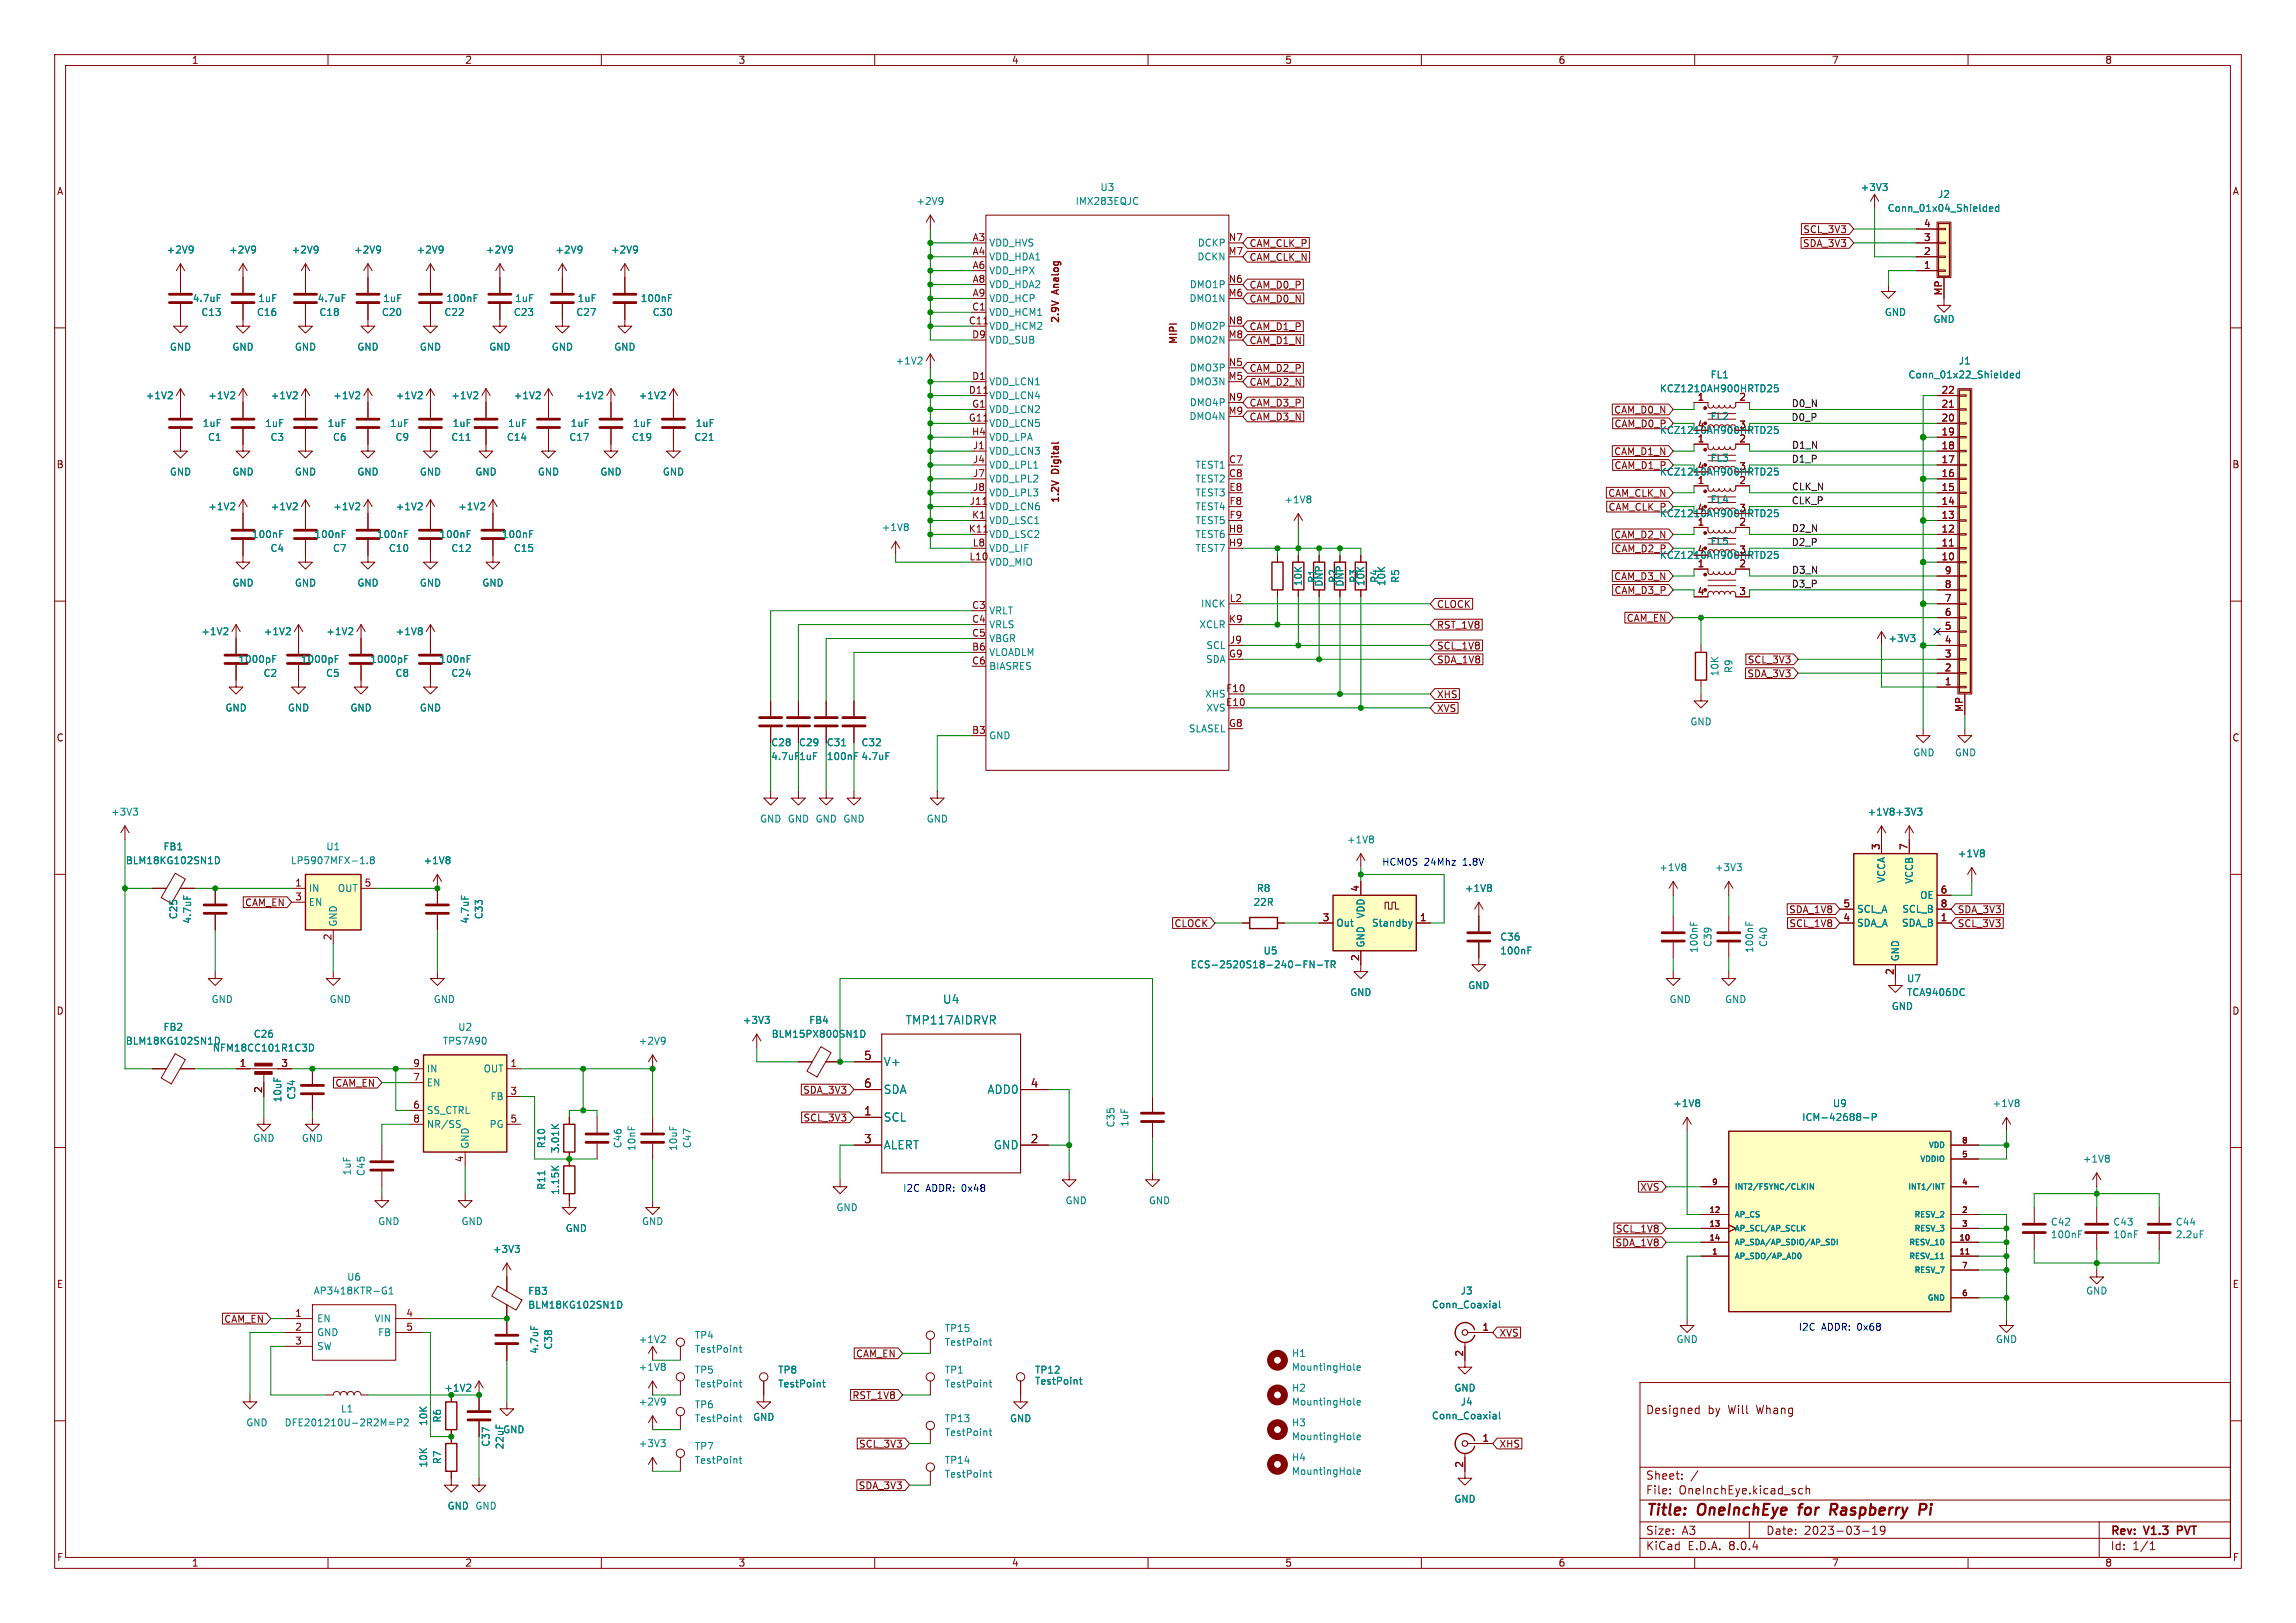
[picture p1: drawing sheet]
<svg xmlns="http://www.w3.org/2000/svg" width="420mm" height="297mm" viewBox="0 0 420 297" stroke-linecap="round" stroke-linejoin="round" font-family="sans-serif">
<defs><g id="words">
<g font-size="2.8" fill="#840000">
<text x="301" y="277.9">Title:</text>
<text x="310.6" y="277.9">OneInchEye</text>
<text x="329.9" y="277.9">for</text>
<text x="336.4" y="277.9">Raspberry</text>
</g>
<g font-size="2.1" fill="#008484">
<text x="172.4" y="183.9">U4</text>
<text x="165.6" y="187.7">TMP117AIDRVR</text>
<text x="161.5" y="195.3">V+</text>
<text x="161.5" y="200.4">SDA</text>
<text x="180.6" y="200.4">ADD0</text>
<text x="161.5" y="205.4">SCL</text>
<text x="161.5" y="210.5">ALERT</text>
<text x="181.7" y="210.5">GND</text>
</g>
<g font-size="2.1" fill="#840000">
<text x="158" y="194.1">5</text>
<text x="158" y="199.1">6</text>
<text x="188.4" y="199.1">4</text>
<text x="158" y="204.2">1</text>
<text x="158" y="209.3">3</text>
<text x="188.4" y="209.3">2</text>
<text x="301" y="259">Designed</text>
<text x="312.4" y="259">by</text>
<text x="316.2" y="259">Will</text>
<text x="321.5" y="259">Whang</text>
<text x="301" y="273.7">File:</text>
<text x="301" y="271">Sheet:</text>
<text x="307.1" y="273.7">OneInchEye.kicad_sch</text>
<text x="301" y="281.1">Size:</text>
<text x="307.6" y="281.1">A3</text>
<text x="323" y="281.1">Date:</text>
<text x="330" y="281.1">2023-03-19</text>
<text x="386" y="281.3">Rev:</text>
<text x="392.4" y="281.3">V1.3</text>
<text x="399" y="281.3">PVT</text>
<text x="301" y="283.9">KiCad</text>
<text x="308.7" y="283.9">E.D.A.</text>
<text x="316.3" y="283.9">8.0.4</text>
<text x="386" y="283.9">Id:</text>
<text x="390.1" y="283.9">1/1</text>
</g>
<g font-size="1.8" fill="#840000">
<text x="35" y="11.9">1</text>
<text x="85" y="11.9">2</text>
<text x="135" y="11.9">3</text>
<text x="185" y="11.9">4</text>
<text x="235" y="11.9">5</text>
<text x="285" y="11.9">6</text>
<text x="335" y="11.9">7</text>
<text x="385" y="11.9">8</text>
<text x="10.3" y="35.9">A</text>
<text x="408.3" y="35.9">A</text>
<text x="351.8" y="41.7">4</text>
<text x="177.8" y="44.2">A3</text>
<text x="177.8" y="46.7">A4</text>
<text x="224.6" y="46.7">M7</text>
<text x="224.7" y="44.2">N7</text>
<text x="228.5" y="47.9">CAM_CLK_N</text>
<text x="228.5" y="45.4">CAM_CLK_P</text>
<text x="329.7" y="45.4">SDA_3V3</text>
<text x="329.8" y="42.9">SCL_3V3</text>
<text x="351.8" y="46.7">2</text>
<text x="351.8" y="44.2">3</text>
<text x="177.8" y="49.3">A6</text>
<text x="177.8" y="51.8">A8</text>
<text x="194.1" y="53.7" transform="rotate(-90 194.1 53.7)">Analog</text>
<text x="224.7" y="51.8">N6</text>
<text x="228.5" y="53">CAM_D0_P</text>
<text x="351.8" y="49.3">1</text>
<text x="177.1" y="59.4">C11</text>
<text x="177.7" y="56.9">C1</text>
<text x="177.8" y="54.4">A9</text>
<text x="194.1" y="59.3" transform="rotate(-90 194.1 59.3)">2.9V</text>
<text x="224.6" y="54.4">M6</text>
<text x="224.7" y="59.4">N8</text>
<text x="228.5" y="55.6">CAM_D0_N</text>
<text x="355.3" y="54.2" transform="rotate(-90 355.3 54.2)">MP</text>
<text x="177.7" y="62">D9</text>
<text x="215.6" y="63.2" transform="rotate(-90 215.6 63.2)">MIPI</text>
<text x="224.6" y="62">M8</text>
<text x="228.5" y="63.2">CAM_D1_N</text>
<text x="228.5" y="60.6">CAM_D1_P</text>
<text x="177.7" y="69.6">D1</text>
<text x="224.6" y="69.6">M5</text>
<text x="224.7" y="67.1">N5</text>
<text x="228.5" y="70.8">CAM_D2_N</text>
<text x="228.5" y="68.3">CAM_D2_P</text>
<text x="177.1" y="72.1">D11</text>
<text x="177.1" y="77.2">G11</text>
<text x="177.7" y="74.7">G1</text>
<text x="224.6" y="75.9">M9</text>
<text x="224.7" y="73.4">N9</text>
<text x="228.5" y="77.2">CAM_D3_N</text>
<text x="228.5" y="74.6">CAM_D3_P</text>
<text x="295.2" y="75.9">CAM_D0_N</text>
<text x="310.4" y="73.4">1</text>
<text x="318.1" y="73.4">2</text>
<text x="355.1" y="77.2">20</text>
<text x="355.1" y="74.7">21</text>
<text x="355.1" y="72.1">22</text>
<text x="177.7" y="79.8">H4</text>
<text x="177.9" y="82.3">J1</text>
<text x="295.2" y="83.5">CAM_D1_N</text>
<text x="303.5" y="79.6">KCZ1210AH900HRTD25</text>
<text x="310.4" y="81">1</text>
<text x="310.4" y="78.5">4</text>
<text x="318.1" y="81">2</text>
<text x="318.1" y="78.5">3</text>
<text x="355.1" y="82.3">18</text>
<text x="355.1" y="79.8">19</text>
<text x="10.3" y="85.9">B</text>
<text x="177.9" y="84.8">J4</text>
<text x="177.9" y="87.4">J7</text>
<text x="177.9" y="89.9">J8</text>
<text x="194.1" y="86.7" transform="rotate(-90 194.1 86.7)">Digital</text>
<text x="224.7" y="84.8">C7</text>
<text x="224.7" y="87.4">C8</text>
<text x="224.8" y="89.9">E8</text>
<text x="310.4" y="88.6">1</text>
<text x="318.1" y="88.6">2</text>
<text x="355.1" y="89.9">15</text>
<text x="355.1" y="87.4">16</text>
<text x="355.1" y="84.8">17</text>
<text x="408.2" y="85.9">B</text>
<text x="177.3" y="92.5">J11</text>
<text x="177.7" y="95">K1</text>
<text x="194.1" y="92.2" transform="rotate(-90 194.1 92.2)">1.2V</text>
<text x="224.8" y="92.5">F8</text>
<text x="224.8" y="95">F9</text>
<text x="294.1" y="91.1">CAM_CLK_N</text>
<text x="303.5" y="94.8">KCZ1210AH900HRTD25</text>
<text x="310.4" y="93.7">4</text>
<text x="318.1" y="93.7">3</text>
<text x="355.1" y="95">13</text>
<text x="355.1" y="92.5">14</text>
<text x="177.1" y="97.5">K11</text>
<text x="177.8" y="100.1">L8</text>
<text x="224.7" y="97.5">H8</text>
<text x="224.7" y="100.1">H9</text>
<text x="295.2" y="98.7">CAM_D2_N</text>
<text x="310.4" y="96.3">1</text>
<text x="310.4" y="101.3">4</text>
<text x="318.1" y="96.3">2</text>
<text x="318.1" y="101.3">3</text>
<text x="355.1" y="100.1">11</text>
<text x="355.1" y="97.5">12</text>
<text x="177.2" y="102.6">L10</text>
<text x="295.2" y="106.4">CAM_D3_N</text>
<text x="303.5" y="102.5">KCZ1210AH900HRTD25</text>
<text x="310.4" y="103.9">1</text>
<text x="318.1" y="103.9">2</text>
<text x="355.1" y="102.6">10</text>
<text x="355.7" y="107.7">8</text>
<text x="355.7" y="105.2">9</text>
<text x="177.7" y="111.5">C3</text>
<text x="224.8" y="110.2">L2</text>
<text x="262.8" y="111.4">CLOCK</text>
<text x="295.2" y="108.9">CAM_D3_P</text>
<text x="297.5" y="114">CAM_EN</text>
<text x="310.4" y="109">4</text>
<text x="318.1" y="109">3</text>
<text x="355.7" y="112.8">6</text>
<text x="355.7" y="110.2">7</text>
<text x="177.7" y="119.1">B6</text>
<text x="177.7" y="114">C4</text>
<text x="177.7" y="116.6">C5</text>
<text x="224.7" y="114">K9</text>
<text x="224.9" y="117.9">J9</text>
<text x="262.8" y="119.1">SCL_1V8</text>
<text x="262.8" y="115.3">RST_1V8</text>
<text x="355.7" y="117.9">4</text>
<text x="355.7" y="115.3">5</text>
<text x="177.7" y="121.7">C6</text>
<text x="224.7" y="120.4">G9</text>
<text x="262.8" y="121.6">SDA_1V8</text>
<text x="319.5" y="124.1">SDA_3V3</text>
<text x="319.6" y="121.6">SCL_3V3</text>
<text x="355.7" y="125.5">1</text>
<text x="355.7" y="122.9">2</text>
<text x="355.7" y="120.4">3</text>
<text x="224.2" y="126.7">F10</text>
<text x="262.8" y="128">XHS</text>
<text x="262.8" y="130.5">XVS</text>
<text x="359.2" y="130.4" transform="rotate(-90 359.2 130.4)">MP</text>
<text x="10.3" y="135.9">C</text>
<text x="177.7" y="134.4">B3</text>
<text x="224.7" y="133.1">G8</text>
<text x="408.2" y="135.9">C</text>
<text x="343.9" y="155.6" transform="rotate(-90 343.9 155.6)">3</text>
<text x="349" y="155.6" transform="rotate(-90 349 155.6)">7</text>
<text x="44.7" y="166.1">CAM_EN</text>
<text x="53.9" y="162.3">1</text>
<text x="53.9" y="164.8">3</text>
<text x="66.6" y="162.3">5</text>
<text x="248.7" y="163.3" transform="rotate(-90 248.7 163.3)">4</text>
<text x="327.2" y="167.3">SDA_1V8</text>
<text x="337.1" y="166.1">5</text>
<text x="354.9" y="163.6">6</text>
<text x="354.9" y="166.1">8</text>
<text x="358" y="167.3">SDA_3V3</text>
<text x="60.7" y="172.2" transform="rotate(-90 60.7 172.2)">2</text>
<text x="214.7" y="169.9">CLOCK</text>
<text x="241.9" y="168.7">3</text>
<text x="259.6" y="168.7">1</text>
<text x="327.2" y="169.9">SCL_1V8</text>
<text x="337.1" y="168.7">4</text>
<text x="354.9" y="168.7">1</text>
<text x="358" y="169.9">SCL_3V3</text>
<text x="248.7" y="176" transform="rotate(-90 248.7 176)">2</text>
<text x="346.5" y="178.5" transform="rotate(-90 346.5 178.5)">2</text>
<text x="10.3" y="185.9">D</text>
<text x="408.2" y="185.9">D</text>
<text x="43.7" y="195.3">1</text>
<text x="51.4" y="195.3">3</text>
<text x="75.5" y="197.9">7</text>
<text x="75.5" y="195.3">9</text>
<text x="93.3" y="195.3">1</text>
<text x="48" y="200.1" transform="rotate(-90 48 200.1)">2</text>
<text x="61.2" y="199.1">CAM_EN</text>
<text x="75.5" y="202.9">6</text>
<text x="93.3" y="200.4">3</text>
<text x="146.8" y="200.3">SDA_3V3</text>
<text x="75.5" y="205.5">8</text>
<text x="93.3" y="205.5">5</text>
<text x="146.9" y="205.4">SCL_3V3</text>
<text x="84.8" y="212.8" transform="rotate(-90 84.8 212.8)">4</text>
<text x="299.9" y="218.1">XVS</text>
<text x="295.5" y="225.7">SCL_1V8</text>
<text x="295.4" y="228.3">SDA_1V8</text>
<text x="10.3" y="235.9">E</text>
<text x="408.3" y="235.9">E</text>
<text x="40.9" y="242.3">CAM_EN</text>
<text x="53.9" y="241">1</text>
<text x="53.9" y="243.6">2</text>
<text x="74.2" y="241">4</text>
<text x="74.2" y="243.6">5</text>
<text x="271.1" y="243.6">1</text>
<text x="274.2" y="244.8">XVS</text>
<text x="53.9" y="246.1">3</text>
<text x="156.5" y="248.6">CAM_EN</text>
<text x="267.7" y="248.4" transform="rotate(-90 267.7 248.4)">2</text>
<text x="155.8" y="256.2">RST_1V8</text>
<text x="271.1" y="263.9">1</text>
<text x="157" y="265.1">SCL_3V3</text>
<text x="267.7" y="268.7" transform="rotate(-90 267.7 268.7)">2</text>
<text x="274.2" y="265.1">XHS</text>
<text x="157" y="272.7">SDA_3V3</text>
<text x="10.3" y="285.9">F</text>
<text x="35" y="286.9">1</text>
<text x="85" y="286.9">2</text>
<text x="135" y="286.9">3</text>
<text x="185" y="286.9">4</text>
<text x="235" y="286.9">5</text>
<text x="285" y="286.9">6</text>
<text x="335" y="286.9">7</text>
<text x="385" y="286.9">8</text>
<text x="408.3" y="285.9">F</text>
</g>
<g font-size="1.8" fill="#008484">
<text x="201.2" y="35.2">U3</text>
<text x="340.3" y="35.2">+3V3</text>
<text x="167.5" y="37.7">+2V9</text>
<text x="196.7" y="37.7">IMX283EQJC</text>
<text x="345.2" y="39">Conn_01x04_Shielded</text>
<text x="354.4" y="36.4">J2</text>
<text x="30.4" y="46.6">+2V9</text>
<text x="41.8" y="46.6">+2V9</text>
<text x="53.2" y="46.6">+2V9</text>
<text x="64.7" y="46.6">+2V9</text>
<text x="76.1" y="46.6">+2V9</text>
<text x="88.8" y="46.6">+2V9</text>
<text x="101.5" y="46.6">+2V9</text>
<text x="111.7" y="46.6">+2V9</text>
<text x="180.8" y="45.3">VDD_HVS</text>
<text x="180.8" y="47.9">VDD_HDA1</text>
<text x="218.9" y="47.9">DCKN</text>
<text x="219" y="45.3">DCKP</text>
<text x="180.8" y="50.4">VDD_HPX</text>
<text x="180.8" y="52.9">VDD_HDA2</text>
<text x="217.5" y="52.9">DMO1P</text>
<text x="35.2" y="55.5">4.7uF</text>
<text x="36.7" y="58">C13</text>
<text x="46.9" y="58">C16</text>
<text x="47.1" y="55.5">1uF</text>
<text x="58" y="55.5">4.7uF</text>
<text x="58.3" y="58">C18</text>
<text x="69.8" y="58">C20</text>
<text x="70" y="55.5">1uF</text>
<text x="81.2" y="58">C22</text>
<text x="81.6" y="55.5">100nF</text>
<text x="93.9" y="58">C23</text>
<text x="94.1" y="55.5">1uF</text>
<text x="105.3" y="58">C27</text>
<text x="105.6" y="55.5">1uF</text>
<text x="117.1" y="55.5">100nF</text>
<text x="119.3" y="58">C30</text>
<text x="180.8" y="55.5">VDD_HCP</text>
<text x="180.8" y="58">VDD_HCM1</text>
<text x="217.5" y="55.5">DMO1N</text>
<text x="344.7" y="58">GND</text>
<text x="353.6" y="59.3">GND</text>
<text x="31" y="64.4">GND</text>
<text x="42.4" y="64.4">GND</text>
<text x="53.8" y="64.4">GND</text>
<text x="65.3" y="64.4">GND</text>
<text x="76.7" y="64.4">GND</text>
<text x="89.4" y="64.4">GND</text>
<text x="100.8" y="64.4">GND</text>
<text x="112.3" y="64.4">GND</text>
<text x="180.8" y="60.6">VDD_HCM2</text>
<text x="180.8" y="63.1">VDD_SUB</text>
<text x="217.5" y="63.1">DMO2N</text>
<text x="217.5" y="60.6">DMO2P</text>
<text x="163.7" y="66.9">+1V2</text>
<text x="180.8" y="70.7">VDD_LCN1</text>
<text x="217.5" y="70.7">DMO3N</text>
<text x="217.5" y="68.2">DMO3P</text>
<text x="303.5" y="72">KCZ1210AH900HRTD25</text>
<text x="312.8" y="69.4">FL1</text>
<text x="349" y="69.4">Conn_01x22_Shielded</text>
<text x="358.2" y="66.9">J1</text>
<text x="26.6" y="73.3">+1V2</text>
<text x="38" y="73.3">+1V2</text>
<text x="49.4" y="73.3">+1V2</text>
<text x="60.9" y="73.3">+1V2</text>
<text x="72.3" y="73.3">+1V2</text>
<text x="82.4" y="73.3">+1V2</text>
<text x="93.9" y="73.3">+1V2</text>
<text x="105.3" y="73.3">+1V2</text>
<text x="116.7" y="73.3">+1V2</text>
<text x="180.8" y="73.3">VDD_LCN4</text>
<text x="180.8" y="75.8">VDD_LCN2</text>
<text x="217.5" y="77.1">DMO4N</text>
<text x="217.5" y="74.5">DMO4P</text>
<text x="312.8" y="77.1">FL2</text>
<text x="37" y="78.3">1uF</text>
<text x="37.9" y="80.9">C1</text>
<text x="48.4" y="78.3">1uF</text>
<text x="49.4" y="80.9">C3</text>
<text x="59.8" y="78.3">1uF</text>
<text x="60.8" y="80.9">C6</text>
<text x="71.3" y="78.3">1uF</text>
<text x="72.2" y="80.9">C9</text>
<text x="82.5" y="80.9">C11</text>
<text x="82.7" y="78.3">1uF</text>
<text x="92.6" y="80.9">C14</text>
<text x="92.9" y="78.3">1uF</text>
<text x="104" y="80.9">C17</text>
<text x="104.3" y="78.3">1uF</text>
<text x="115.5" y="80.9">C19</text>
<text x="115.7" y="78.3">1uF</text>
<text x="126.9" y="80.9">C21</text>
<text x="127.2" y="78.3">1uF</text>
<text x="180.8" y="78.3">VDD_LCN5</text>
<text x="180.8" y="80.9">VDD_LPA</text>
<text x="180.8" y="83.4">VDD_LCN3</text>
<text x="295.2" y="78.4">CAM_D0_P</text>
<text x="31" y="87.2">GND</text>
<text x="42.4" y="87.2">GND</text>
<text x="53.8" y="87.2">GND</text>
<text x="65.3" y="87.2">GND</text>
<text x="76.7" y="87.2">GND</text>
<text x="86.9" y="87.2">GND</text>
<text x="98.3" y="87.2">GND</text>
<text x="109.7" y="87.2">GND</text>
<text x="121.2" y="87.2">GND</text>
<text x="180.8" y="86">VDD_LPL1</text>
<text x="180.8" y="88.5">VDD_LPL2</text>
<text x="218.6" y="86">TEST1</text>
<text x="218.6" y="88.5">TEST2</text>
<text x="295.2" y="86">CAM_D1_P</text>
<text x="303.5" y="87.2">KCZ1210AH900HRTD25</text>
<text x="310.4" y="86.1">4</text>
<text x="312.8" y="84.7">FL3</text>
<text x="318.1" y="86.1">3</text>
<text x="38" y="93.6">+1V2</text>
<text x="49.4" y="93.6">+1V2</text>
<text x="60.9" y="93.6">+1V2</text>
<text x="72.3" y="93.6">+1V2</text>
<text x="83.7" y="93.6">+1V2</text>
<text x="180.8" y="93.6">VDD_LCN6</text>
<text x="180.8" y="91">VDD_LPL3</text>
<text x="218.6" y="91">TEST3</text>
<text x="218.6" y="93.6">TEST4</text>
<text x="234.8" y="92.3">+1V8</text>
<text x="294.1" y="93.7">CAM_CLK_P</text>
<text x="312.8" y="92.3">FL4</text>
<text x="46" y="98.7">100nF</text>
<text x="49.4" y="101.2">C4</text>
<text x="57.4" y="98.7">100nF</text>
<text x="60.8" y="101.2">C7</text>
<text x="68.9" y="98.7">100nF</text>
<text x="71" y="101.2">C10</text>
<text x="80.3" y="98.7">100nF</text>
<text x="82.5" y="101.2">C12</text>
<text x="91.7" y="98.7">100nF</text>
<text x="93.9" y="101.2">C15</text>
<text x="161.2" y="97.4">+1V8</text>
<text x="180.8" y="96.1">VDD_LSC1</text>
<text x="180.8" y="98.7">VDD_LSC2</text>
<text x="180.8" y="101.2">VDD_LIF</text>
<text x="218.6" y="96.1">TEST5</text>
<text x="218.6" y="98.7">TEST6</text>
<text x="218.6" y="101.2">TEST7</text>
<text x="295.2" y="101.3">CAM_D2_P</text>
<text x="312.8" y="99.9">FL5</text>
<text x="42.4" y="107.5">GND</text>
<text x="53.8" y="107.5">GND</text>
<text x="65.3" y="107.5">GND</text>
<text x="76.7" y="107.5">GND</text>
<text x="88.1" y="107.5">GND</text>
<text x="180.8" y="103.7">VDD_MIO</text>
<text x="238.4" y="107.4" transform="rotate(-90 238.4 107.4)">10K</text>
<text x="240.9" y="106.8" transform="rotate(-90 240.9 106.8)">R1</text>
<text x="242.2" y="107.4" transform="rotate(-90 242.2 107.4)">DNP</text>
<text x="244.7" y="106.8" transform="rotate(-90 244.7 106.8)">R2</text>
<text x="246" y="107.4" transform="rotate(-90 246 107.4)">DNP</text>
<text x="248.5" y="106.8" transform="rotate(-90 248.5 106.8)">R3</text>
<text x="249.8" y="107.4" transform="rotate(-90 249.8 107.4)">10K</text>
<text x="252.3" y="106.8" transform="rotate(-90 252.3 106.8)">R4</text>
<text x="253.6" y="107.4" transform="rotate(-90 253.6 107.4)">10K</text>
<text x="256.1" y="106.8" transform="rotate(-90 256.1 106.8)">R5</text>
<text x="180.8" y="112.6">VRLT</text>
<text x="219.6" y="111.4">INCK</text>
<text x="36.7" y="116.4">+1V2</text>
<text x="48.2" y="116.4">+1V2</text>
<text x="59.6" y="116.4">+1V2</text>
<text x="72.3" y="116.4">+1V8</text>
<text x="180.8" y="115.2">VRLS</text>
<text x="180.8" y="117.7">VBGR</text>
<text x="219.3" y="115.2">XCLR</text>
<text x="220.6" y="119">SCL</text>
<text x="345.3" y="117.7">+3V3</text>
<text x="43.5" y="121.5">1000pF</text>
<text x="48.1" y="124.1">C2</text>
<text x="54.9" y="121.5">1000pF</text>
<text x="59.5" y="124.1">C5</text>
<text x="67.6" y="121.5">1000pF</text>
<text x="72.2" y="124.1">C8</text>
<text x="80.3" y="121.5">100nF</text>
<text x="82.5" y="124.1">C24</text>
<text x="180.8" y="120.2">VLOADLM</text>
<text x="180.8" y="122.8">BIASRES</text>
<text x="220.5" y="121.5">SDA</text>
<text x="314.6" y="123.9" transform="rotate(-90 314.6 123.9)">10K</text>
<text x="317.1" y="123.3" transform="rotate(-90 317.1 123.3)">R9</text>
<text x="41.1" y="130.4">GND</text>
<text x="52.6" y="130.4">GND</text>
<text x="64" y="130.4">GND</text>
<text x="76.7" y="130.4">GND</text>
<text x="220.3" y="127.9">XHS</text>
<text x="220.6" y="130.4">XVS</text>
<text x="224.2" y="129.3">E10</text>
<text x="141" y="136.8">C28</text>
<text x="146.1" y="136.8">C29</text>
<text x="151.1" y="136.8">C31</text>
<text x="157.5" y="136.8">C32</text>
<text x="180.8" y="135.5">GND</text>
<text x="217.4" y="134.2">SLASEL</text>
<text x="309.1" y="132.9">GND</text>
<text x="141" y="139.3">4.7uF</text>
<text x="146.1" y="139.3">1uF</text>
<text x="151.1" y="139.3">100nF</text>
<text x="157.5" y="139.3">4.7uF</text>
<text x="349.9" y="138.6">GND</text>
<text x="357.5" y="138.6">GND</text>
<text x="20.2" y="149.5">+3V3</text>
<text x="341.5" y="149.5">+1V8 +3V3</text>
<text x="29.8" y="155.8">FB1</text>
<text x="59.6" y="155.8">U1</text>
<text x="138.9" y="150.7">GND GND GND GND</text>
<text x="169.4" y="150.7">GND</text>
<text x="246.3" y="154.5">+1V8</text>
<text x="22.9" y="158.3">BLM18KG102SN1D</text>
<text x="53.1" y="158.3">LP5907MFX-1.8</text>
<text x="77.4" y="158.3">+1V8</text>
<text x="303.4" y="159.6">+1V8</text>
<text x="313.6" y="159.6">+3V3</text>
<text x="345" y="161.6" transform="rotate(-90 345 161.6)">VCCA</text>
<text x="350.1" y="161.8" transform="rotate(-90 350.1 161.8)">VCCB</text>
<text x="358" y="157.1">+1V8</text>
<text x="56.4" y="163.4">IN</text>
<text x="56.4" y="166">EN</text>
<text x="61.7" y="163.4">OUT</text>
<text x="229.2" y="166">22R</text>
<text x="229.8" y="163.4">R8</text>
<text x="267.9" y="163.4">+1V8</text>
<text x="339.6" y="167.2">SCL_A</text>
<text x="347.9" y="167.2">SCL_B</text>
<text x="351.1" y="164.7">OE</text>
<text x="32.6" y="168.3" transform="rotate(-90 32.6 168.3)">C25</text>
<text x="35.2" y="169.1" transform="rotate(-90 35.2 169.1)">4.7uF</text>
<text x="61.8" y="169.7" transform="rotate(-90 61.8 169.7)">GND</text>
<text x="86" y="169.1" transform="rotate(-90 86 169.1)">4.7uF</text>
<text x="88.5" y="168.3" transform="rotate(-90 88.5 168.3)">C33</text>
<text x="244.3" y="169.8">Out</text>
<text x="249.8" y="173.5" transform="rotate(-90 249.8 173.5)">GND</text>
<text x="249.8" y="168.2" transform="rotate(-90 249.8 168.2)">VDD</text>
<text x="250.9" y="169.8">Standby</text>
<text x="274.3" y="172.3">C36</text>
<text x="313.3" y="173.4" transform="rotate(-90 313.3 173.4)">C39</text>
<text x="323.4" y="173.4" transform="rotate(-90 323.4 173.4)">C40</text>
<text x="339.6" y="169.8">SDA_A</text>
<text x="347.8" y="169.8">SDA_B</text>
<text x="217.7" y="177.4">ECS-2520S18-240-FN-TR</text>
<text x="231" y="174.9">U5</text>
<text x="274.3" y="174.9">100nF</text>
<text x="310.7" y="174.5" transform="rotate(-90 310.7 174.5)">100nF</text>
<text x="320.9" y="174.5" transform="rotate(-90 320.9 174.5)">100nF</text>
<text x="347.6" y="176" transform="rotate(-90 347.6 176)">GND</text>
<text x="348.7" y="179.9">U7</text>
<text x="38.6" y="183.7">GND</text>
<text x="60.2" y="183.7">GND</text>
<text x="79.2" y="183.7">GND</text>
<text x="246.9" y="182.5">GND</text>
<text x="268.5" y="181.2">GND</text>
<text x="305.3" y="183.7">GND</text>
<text x="315.5" y="183.7">GND</text>
<text x="345.9" y="185">GND</text>
<text x="348.7" y="182.5">TCA9406DC</text>
<text x="22.9" y="191.4">BLM18KG102SN1D</text>
<text x="29.8" y="188.8">FB2</text>
<text x="46.3" y="190.1">C26</text>
<text x="80.9" y="191.4">TPS7A90</text>
<text x="83.7" y="188.8">U2</text>
<text x="116.7" y="191.4">+2V9</text>
<text x="135.8" y="187.6">+3V3</text>
<text x="141.1" y="190.1">BLM15PX800SN1D</text>
<text x="147.9" y="187.6">FB4</text>
<text x="38.8" y="192.6">NFM18CC101R1C3D</text>
<text x="78" y="196.4">IN</text>
<text x="88.4" y="196.4">OUT</text>
<text x="51.7" y="201.8" transform="rotate(-90 51.7 201.8)">10uF</text>
<text x="54.2" y="201.3" transform="rotate(-90 54.2 201.3)">C34</text>
<text x="78" y="199">EN</text>
<text x="89.6" y="201.5">FB</text>
<text x="306" y="202.8">+1V8</text>
<text x="335.2" y="202.8">U9</text>
<text x="364.4" y="202.8">+1V8</text>
<text x="46.2" y="209.1">GND</text>
<text x="55.1" y="209.1">GND</text>
<text x="78" y="204.1">SS_CTRL</text>
<text x="78" y="206.6">NR/SS</text>
<text x="89.5" y="206.6">PG</text>
<text x="204.1" y="206.4" transform="rotate(-90 204.1 206.4)">C35</text>
<text x="206.6" y="206.3" transform="rotate(-90 206.6 206.3)">1uF</text>
<text x="329.6" y="205.3">ICM-42688-P</text>
<text x="64.4" y="215.2" transform="rotate(-90 64.4 215.2)">1uF</text>
<text x="66.9" y="215.3" transform="rotate(-90 66.9 215.3)">C45</text>
<text x="86" y="210.3" transform="rotate(-90 86 210.3)">GND</text>
<text x="99.9" y="210.2" transform="rotate(-90 99.9 210.2)">R10</text>
<text x="102.5" y="211.1" transform="rotate(-90 102.5 211.1)">3.01K</text>
<text x="113.9" y="210.2" transform="rotate(-90 113.9 210.2)">C46</text>
<text x="116.4" y="210.7" transform="rotate(-90 116.4 210.7)">10nF</text>
<text x="124.1" y="210.7" transform="rotate(-90 124.1 210.7)">10uF</text>
<text x="126.6" y="210.2" transform="rotate(-90 126.6 210.2)">C47</text>
<text x="380.9" y="213">+1V8</text>
<text x="99.9" y="217.8" transform="rotate(-90 99.9 217.8)">R11</text>
<text x="102.5" y="218.8" transform="rotate(-90 102.5 218.8)">1.15K</text>
<text x="152.9" y="221.8">GND</text>
<text x="194.8" y="220.6">GND</text>
<text x="210.1" y="220.6">GND</text>
<text x="69.1" y="224.4">GND</text>
<text x="84.3" y="224.4">GND</text>
<text x="103.4" y="225.7">GND</text>
<text x="117.3" y="224.4">GND</text>
<text x="375" y="224.5">C42</text>
<text x="375" y="226.8">100nF</text>
<text x="386.5" y="224.5">C43</text>
<text x="386.5" y="226.8">10nF</text>
<text x="397.9" y="224.5">C44</text>
<text x="397.9" y="226.8">2.2uF</text>
<text x="90.1" y="229.5">+3V3</text>
<text x="57.3" y="237.1">AP3418KTR-G1</text>
<text x="63.4" y="234.5">U6</text>
<text x="96.5" y="237.1">FB3</text>
<text x="96.5" y="239.7">BLM18KG102SN1D</text>
<text x="261.8" y="239.6">Conn_Coaxial</text>
<text x="267.1" y="237.1">J3</text>
<text x="381.5" y="237.1">GND</text>
<text x="57.9" y="242.2">EN</text>
<text x="57.9" y="244.7">GND</text>
<text x="68.4" y="242.2">VIN</text>
<text x="69.1" y="244.7">FB</text>
<text x="116.7" y="246">+1V2</text>
<text x="127" y="245.2">TP4</text>
<text x="172.7" y="243.9">TP15</text>
<text x="306.6" y="246">GND</text>
<text x="365" y="246">GND</text>
<text x="57.9" y="247.2">SW</text>
<text x="98.7" y="247.8" transform="rotate(-90 98.7 247.8)">4.7uF</text>
<text x="101.2" y="247.1" transform="rotate(-90 101.2 247.1)">C38</text>
<text x="116.7" y="251.1">+1V8</text>
<text x="127" y="247.8">TestPoint</text>
<text x="127" y="251.6">TP5</text>
<text x="142.2" y="251.6">TP8</text>
<text x="172.7" y="246.5">TestPoint</text>
<text x="172.7" y="251.6">TP1</text>
<text x="189.2" y="251.6">TP12</text>
<text x="236.2" y="248.5">H1</text>
<text x="236.2" y="251.1">MountingHole</text>
<text x="81.2" y="254.9">+1V2</text>
<text x="116.7" y="257.4">+2V9</text>
<text x="127" y="254.1">TestPoint</text>
<text x="127" y="257.9">TP6</text>
<text x="142.2" y="254.1">TestPoint</text>
<text x="172.7" y="254.1">TestPoint</text>
<text x="189.2" y="253.6">TestPoint</text>
<text x="236.2" y="254.9">H2</text>
<text x="236.2" y="257.4">MountingHole</text>
<text x="265.9" y="254.9">GND</text>
<text x="267.1" y="257.4">J4</text>
<text x="45" y="261.2">GND</text>
<text x="52" y="261.2">DFE201210U-2R2M=P2</text>
<text x="62.3" y="258.7">L1</text>
<text x="78.3" y="261" transform="rotate(-90 78.3 261)">10K</text>
<text x="80.9" y="260.4" transform="rotate(-90 80.9 260.4)">R6</text>
<text x="91.9" y="262.5">GND</text>
<text x="127" y="260.5">TestPoint</text>
<text x="137.7" y="260.2">GND</text>
<text x="172.7" y="263">TestPoint</text>
<text x="172.7" y="260.5">TP13</text>
<text x="184.7" y="260.5">GND</text>
<text x="236.2" y="261.2">H3</text>
<text x="236.2" y="263.8">MountingHole</text>
<text x="261.8" y="259.9">Conn_Coaxial</text>
<text x="78.3" y="268.6" transform="rotate(-90 78.3 268.6)">10K</text>
<text x="80.9" y="268" transform="rotate(-90 80.9 268)">R7</text>
<text x="89.8" y="264.8" transform="rotate(-90 89.8 264.8)">C37</text>
<text x="92.3" y="265.3" transform="rotate(-90 92.3 265.3)">22uF</text>
<text x="116.7" y="265">+3V3</text>
<text x="127" y="265.5">TP7</text>
<text x="127" y="268.1">TestPoint</text>
<text x="172.7" y="268.1">TP14</text>
<text x="236.2" y="267.6">H4</text>
<text x="172.7" y="270.6">TestPoint</text>
<text x="236.2" y="270.1">MountingHole</text>
<text x="265.9" y="275.2">GND</text>
<text x="81.8" y="276.5">GND GND</text>
<text x="81.8" y="276.5">GND</text>
</g>
<g font-size="1.8">
<text x="327.6" y="77.1">D0_P</text>
<text x="327.7" y="74.6">D0_N</text>
<text x="327.7" y="82.2">D1_N</text>
<text x="327.7" y="84.7">D1_P</text>
<text x="327.7" y="89.8">CLK_N</text>
<text x="327.7" y="92.4">CLK_P</text>
<text x="327.7" y="100">D2_P</text>
<text x="327.7" y="97.4">D2_N</text>
<text x="327.7" y="107.6">D3_P</text>
<text x="327.7" y="105.1">D3_N</text>
</g>
<g font-size="1.8" fill="#0000c2">
<text x="252.7" y="158.5">HCMOS 24Mhz</text>
<text x="267.7" y="158.5">1.8V</text>
<text x="165.1" y="218.2">I2C</text>
<text x="169.4" y="218.2">ADDR: 0x48</text>
<text x="328.9" y="243.6">I2C</text>
<text x="333.2" y="243.6">ADDR: 0x68</text>
</g>
<g font-size="1.4" fill="#840000">
<text x="358.8" y="209.3">8</text>
<text x="358.8" y="211.8">5</text>
<text x="312.6" y="222">12</text>
<text x="313.1" y="216.9">9</text>
<text x="358.8" y="222">2</text>
<text x="358.8" y="216.9">4</text>
<text x="312.6" y="224.5">13</text>
<text x="312.6" y="227.1">14</text>
<text x="358.3" y="227.1">10</text>
<text x="358.8" y="224.5">3</text>
<text x="313.1" y="229.6">1</text>
<text x="358.3" y="229.6">11</text>
<text x="358.8" y="232.2">7</text>
<text x="358.8" y="237.2">6</text>
</g>
<g font-size="1.4" fill="#008484">
<text x="351.1" y="212.8">VDDIO</text>
<text x="352.7" y="210.3">VDD</text>
<text x="317.2" y="217.9">INT2/FSYNC/CLKIN</text>
<text x="348.9" y="217.9">INT1/INT</text>
<text x="317.2" y="223">AP_CS</text>
<text x="317.2" y="225.5">AP_SCL/AP_SCLK</text>
<text x="350.1" y="223">RESV_2</text>
<text x="350.1" y="225.5">RESV_3</text>
<text x="317.2" y="230.6">AP_SDO/AP_AD0</text>
<text x="317.2" y="228.1">AP_SDA/AP_SDIO/AP_SDI</text>
<text x="349.1" y="228.1">RESV_10</text>
<text x="349.1" y="230.6">RESV_11</text>
<text x="350.1" y="233.1">RESV_7</text>
<text x="352.5" y="238.2">GND</text>
</g>
</g></defs>
<g fill="none" stroke="#840000" stroke-width=".18">
<path d="M10 10h400v277h-400zM12 12h396v273h-396zM60 10v2M110 10v2M160 10v2M210 10v2M260 10v2M310 10v2M360 10v2M10 60h2M55.9 58.4v1.3h1.2l-1.2 1.3-1.3-1.3h1.3M408 60h2"/>
<path d="M309.9 96.5h2.5l.1 .7 .4 .3 .4-.1 .1-.4 .2 .4 .3 .1 .4-.1 .2-.4 .1 .4 .3 .1 .4-.1 .2-.4 .3 .5 .5-.1 .2-.4 .2 .4 .4 .1 .4-.3v-.7h2.5M312.4 98.6h5.1M312.4 99.6h5.1M10 110h2M408 110h2M311.1 127v1.3h1.3l-1.3 1.2-1.2-1.2h1.2M351.8 133.4v1.2h1.3l-1.3 1.3-1.3-1.3h1.3M359.4 133.4v1.2h1.3l-1.3 1.3-1.3-1.3h1.3M10 160h2M22.9 151.1l-.8 1.3M22.9 151.1v2.6M22.9 151.1l.7 1.3"/>
<path d="M32.1 159.8l1.8 1.1-2.6 4.4-1.8-1zM408 160h2M27.9 162.6h2.6M33 162.6h2.6M80 160l-.8 1.3M80 160v2.6M80 160l.8 1.3M10 210h2M408 210h2M372.1 221v2.8M372.1 225.8v2.8M10 260h2"/>
<path d="M268 248.9v1.3h1.2l-1.2 1.3-1.3-1.3h1.3M300 253h108v32h-108zM308.6 241.3v1.3h1.3l-1.3 1.2-1.3-1.2h1.3M310.4 257.7l.4 .1M310.8 257.2v1.5M310.8 258.6l-.4 .1M408 260h2M300 278.5h108M300 274.5h108M300 268.5h108M305.5 273.2v.2M305.5 272.5v.1"/>
<path d="M307.7 270.5v.2M307.7 269.8v.1M310.6 269.1l-1.3 1.9M320 278.5v3M329 273.1l.3 .3 .4-.1M329.7 272.5l-.4-.1-.3 .3M330.4 272.5l.2-.1 .3 .1 .1 .9M330.4 271.9v1.5M342.5 279.7l.4-.4v1.5M344 279.4l-.1 .5 .2 .2 .4 .1 .3-.3M344.7 279.4a.99 .99 0 0 1-.3 1.4h-.3M384 278.5v6.5"/>
<path d="M60 285v2M110 285v2M160 285v2M210 285v2M260 285v2M300 281.5h108M310 285v2M340.7 280.2h1.2M342.5 280.8h.9M360 285v2M393.3 283.6h.9M393.3 282.5l.4-.4v1.5"/>
</g>
<path d="M398.9 279.3h-.6v1.5M398.3 280.1h.6" fill="none" stroke="#840000" stroke-width=".3"/>
<path d="M328.9 275.9h.8M329.3 275.5l-.3 1.7M335.4 276.3l.5 .9M335.8 275.2h-.8l-.2 2M335.8 276.2l-.9 .1M351.3 275.2l.9 .1a.58 .58 0 0 1-.3 1h-.7M353.2 275.9l-.2 1.3M353.3 275.2v.2M353.3 275.2l-.1 .1 .1 .1M353.3 275.2l.1 .1-.1 .1" fill="none" stroke="#840000" stroke-width=".4"/>
<g fill="#840000" stroke="#840000" stroke-width=".18">
<circle cx="311.9" cy="100.3" r=".25"/>
<circle cx="311.9" cy="97.5" r=".25"/>
</g>
<g fill="none" stroke="#008484" stroke-width=".18">
<path d="M323.8 93.3l.3 .2-.1 .3-.7 .8h.8M325.2 93.3h-.6v.6l.1-.1h.5l.1 .2-.1 .4-.2 .2-.4-.2M24.4 147.9h.8l-.5 .5M24.9 148.4l.3 .2v.3l-.3 .3M39.4 156.8a.64 .64 0 0 1 .7 .6 .64 .64 0 0 1-.7 .7zM82.1 156.8l.2 .2-.2 .3 .2 .3v.2l-.2 .3M380.2 225.8h.4M380.2 225.2h.6M247.6 250.6l.2 .2M247.6 256.9l.2 .2M248.2 250.3l.6-.1v-.2l-.4-.1-.2 .2 .1 .6h.5M248.2 256.7l.6-.1v-.3h-.4l-.2 .2 .1 .6h.5"/>
<path d="M247.6 263.3l.2 .2M247.6 269.6l.2 .2M248.2 263l.6-.1v-.2l-.4-.1-.2 .2 .1 .6h.5M248.2 269.4l.6-.1v-.3h-.4l-.2 .2 .1 .6h.5"/>
</g>
<g fill="none" stroke="#840000" stroke-width="1.3">
<circle cx="233.7" cy="248.9" r="1.27"/>
<circle cx="233.7" cy="255.3" r="1.27"/>
<circle cx="233.7" cy="268" r="1.27"/>
<circle cx="233.7" cy="261.6" r="1.27"/>
</g>
<path d="M370.1 225.6h4M370.1 224h4" fill="none" stroke="#840000" stroke-width=".51"/>
<path d="M55.9 160h10.1v10.2h-10.1z" fill="#ffffc2"/>
<path d="M55.9 160h10.1v10.2h-10.1z" fill="none" stroke="#840000" stroke-width=".25"/>
<path d="M53.3 162.6h2.6M53.3 165.1h2.6M61 170.2v2.5M66 162.6h2.6M383.5 214.6l-.7 1.3M383.5 214.6v2.6M383.5 214.6l.8 1.3M395 221v2.8M395 225.8v2.8" fill="none" stroke="#840000" stroke-width=".18"/>
<path d="M65.9 158.1h.7M67.2 157.9v.2M68 157.3l-.3 .3 .1 .3 .2 .2 .3-.1 .2-.2v-.2l-.3-.3M68 157.3l-.3-.2 .3-.3h.2l.3 .2-.3 .3M68 157.3h.2M385.6 211.4l.2 .2-.2 .3 .2 .3v.2l-.2 .3M402.5 225.2h.6" fill="none" stroke="#008484" stroke-width=".18"/>
<path d="M392.9 225.6h4.1M392.9 224h4.1" fill="none" stroke="#840000" stroke-width=".51"/>
<path d="M354.6 40.9h2v9.6h-2z" fill="#ffffc2"/>
<g fill="none" stroke="#840000" stroke-width=".18">
<path d="M342.9 35.6l-.8 1.2M342.9 35.6v2.5M342.9 35.6l.8 1.2M350.5 49.5h4.1M350.5 47h4.1M350.5 44.5h4.1M350.5 41.9h4.1M354.3 40.6h2.6v10.2h-2.6zM354.6 41.8h1.3v.2h-1.3zM354.6 44.3h1.3v.3h-1.3zM354.6 46.9h1.3v.2h-1.3zM354.6 49.4h1.3v.3h-1.3z"/>
<path d="M355.6 50.8v3.8M39.4 177.8v1.3h1.2l-1.2 1.2-1.3-1.2h1.3M39.4 162.6v2.8M39.4 167.4v2.8M27.9 195.6h2.6M32.1 192.8l1.8 1.1-2.6 4.4-1.8-1zM33 195.6h2.6"/>
</g>
<path d="M354.6 40.9h2v9.6h-2z" fill="none" stroke="#840000" stroke-width=".25"/>
<path d="M344.4 33.6h.8l-.4 .5M345 34.1l.2 .2v.3l-.2 .3M363.9 38.3l.6-.2v-.2l-.4-.1-.2 .2 .1 .6h.5M365.6 37.9l-.4-.1-.2 .3 .1 .5h.5M365.6 37.4v1.3M33.6 163.9v.6M40.1 190.8v-.4l-.1-.4-.6-.2v1.3" fill="none" stroke="#008484" stroke-width=".18"/>
<path d="M37.3 165.6h4.1M37.3 167.1h4.1" fill="none" stroke="#840000" stroke-width=".51"/>
<path d="M339.1 156.2h15.2v20.3h-15.2z" fill="#ffffc2"/>
<path d="M339.1 156.2h15.2v20.3h-15.2z" fill="none" stroke="#840000" stroke-width=".25"/>
<g fill="none" stroke="#840000" stroke-width=".18">
<path d="M43.2 114.3v5.3M43.2 114.3l-.8 1.3M43.2 114.3l.7 1.3M54.6 114.3l-.8 1.3M54.6 114.3v5.3M54.6 114.3l.8 1.3M66 114.3l-.7 1.3M66 114.3v2.5M66 114.3l.8 1.3M309.9 104.1h2.5l.1 .8 .4 .3 .4-.2 .1-.4 .2 .4 .3 .1 .4-.1 .2-.4 .1 .4 .3 .1 .4-.1 .2-.4 .3 .5h.5l.2-.5 .2 .4 .4 .1 .4-.2v-.8h2.5M309.9 109.2h2.5l.1-.7 .4-.3 .4 .2 .1 .3 .2-.3 .3-.2 .4 .1 .2 .4 .2-.4 .4-.1 .4 .5 .1-.4 .5-.1 .3 .2 .1 .3 .2-.4 .4-.1 .4 .3v.7h2.5M312.4 106.2h5.1"/>
<path d="M312.4 107.2h5.1M43.2 121.7v4h1.2l-1.2 1.3-1.3-1.3h1.3M54.6 121.7v4h1.3l-1.3 1.3-1.3-1.3h1.3M344.2 151.1v5.1M344.2 151.1l-.8 1.3M344.2 151.1l.7 1.3M349.2 151.1v5.1M349.2 151.1l-.7 1.3M349.2 151.1l.8 1.3M360.7 158.8l-.8 1.2M360.7 158.8v2.5M360.7 158.8l.7 1.2"/>
<path d="M270.5 175.3v1.2h1.3l-1.3 1.3-1.3-1.3h1.3M306.1 161.3l-.8 1.3M306.1 161.3v2.5M306.1 167.6v2.8M306.1 172.5v2.8M306.1 161.3l.7 1.3M316.2 161.3v2.5M316.2 167.6v2.8M316.2 172.5v2.8M316.2 161.3l-.7 1.3M316.2 161.3l.8 1.3M336.5 168.9h2.6"/>
<path d="M336.5 166.4h2.6M346.7 176.5v2.6M354.3 168.9h2.6M354.3 166.4h2.6M354.3 163.8h2.6M48.3 204.5v1.2h1.2l-1.2 1.3-1.3-1.3h1.3M57.1 204.5v1.2h1.3l-1.3 1.3-1.2-1.3h1.2M367 204.5l-.7 1.2M367 204.5v2.5M367 204.5l.8 1.2M383.5 232.4v1.3h1.3l-1.3 1.2-1.2-1.2h1.2"/>
</g>
<g fill="none" stroke="#008484" stroke-width=".18">
<path d="M41.4 114.9l.3 .2-.1 .3-.7 .7h.8M49.9 120h.6M52.9 114.9l.2 .2-.1 .3-.7 .7h.8M61.3 120h.6M64.3 114.9l.2 .2v.3l-.8 .7h.8M323.8 100.9l.3 .3-.1 .3-.7 .7h.8M325.2 100.9h-.6v.6l.1-.1 .5 .1 .1 .1-.1 .5-.2 .1-.4-.1M49.9 120.6h.4M61.3 120.6h.5M308.1 158.1l.3 .2-.3 .3 .3 .2v.3l-.3 .2M317.7 158.1h.8l-.4 .4M318.3 158.5l.2 .3v.3l-.2 .2"/>
<path d="M350.8 147.9h.7l-.4 .5M351.3 148.4l.2 .2v.3l-.2 .3M362.7 155.5l.3 .3-.3 .3 .3 .2v.2l-.3 .3M309.2 168.7v.6M309.8 168.9v.4M319.3 168.7v.6M320 168.9v.4M369.1 201.2l.2 .3-.2 .3 .2 .2v.3l-.2 .2"/>
</g>
<path d="M41.1 119.9h4.1M52.6 119.9h4M41.1 121.4h4.1M52.6 121.4h4M304 172.2h4.1M304 170.7h4.1M314.2 172.2h4.1M314.2 170.7h4.1" fill="none" stroke="#840000" stroke-width=".51"/>
<g fill="#840000" stroke="#840000" stroke-width=".18">
<circle cx="311.9" cy="107.9" r=".25"/>
<circle cx="311.9" cy="105.2" r=".25"/>
</g>
<path d="M77.5 193h15.2v17.8h-15.2z" fill="#ffffc2"/>
<path d="M77.5 193h15.2v17.8h-15.2z" fill="none" stroke="#840000" stroke-width=".25"/>
<g fill="none" stroke="#840000" stroke-width=".18">
<path d="M78.7 73.7v2.8M78.7 78.5v2.8M66 116.8v2.8M78.7 114.3v5.3M78.7 114.3l-.7 1.3M78.7 114.3l.8 1.3M66 121.7v4h1.3l-1.3 1.3-1.2-1.3h1.2M78.7 121.7v4h1.3l-1.3 1.3-1.2-1.3h1.2M57.1 195.6v2.8M74.9 195.6h2.6M74.9 198.1h2.6M92.7 195.6h2.5"/>
<path d="M57.1 200.4v2.8M74.9 205.7h2.6M74.9 203.2h2.6M85.1 210.8v2.6M92.7 200.7h2.5M92.7 205.7h2.5"/>
</g>
<path d="M85.3 80.6h.7M74 120h.6M77 114.9l.2 .2-.2 .3 .2 .3v.2l-.2 .2M85.5 120h.6M74 120.6h.5M85.5 120.6h.4M83.7 205.7l.5 .3M83.7 205l.5 .1M84.1 206.3h-.5" fill="none" stroke="#008484" stroke-width=".18"/>
<path d="M76.7 76.7h4.1M76.7 78.2h4.1M64 119.9h4.1M76.7 119.9h4.1M64 121.4h4.1M76.7 121.4h4.1M55.1 198.6h4.1M55.1 200.2h4.1" fill="none" stroke="#840000" stroke-width=".51"/>
<path d="M358.4 71.4h2v55.3h-2z" fill="#ffffc2"/>
<g fill="none" stroke="#840000" stroke-width=".18">
<path d="M78.7 58.4v1.3h1.3l-1.3 1.3-1.2-1.3h1.2M345.4 52.1v1.2h1.3l-1.3 1.3-1.2-1.3h1.2M355.6 54.6v1.3h1.3l-1.3 1.3-1.3-1.3h1.3M67.3 78.5v4.1h1.3l-1.3 1.2-1.3-1.2h1.3M67.3 73.7v2.8M78.7 71.1l-.7 1.3M78.7 71.1v2.6M78.7 71.1l.8 1.3M88.9 71.1l-.8 1.3M88.9 71.1v2.6M88.9 71.1l.8 1.3M100.3 78.5v4.1h1.3l-1.3 1.2-1.2-1.2h1.2"/>
<path d="M100.3 73.7v2.8M309.9 73.7h2.5l.1 .7 .4 .3 .4-.2 .1-.3 .2 .3 .3 .2 .4-.1 .2-.4 .1 .3 .3 .2 .4-.1 .2-.4 .3 .4h.5l.2-.4 .2 .4 .4 .1 .4-.3v-.7h2.5M312.4 75.7h5.1M312.4 76.7h5.1M354.3 77.5h4.1M354.3 74.9h4.1M354.3 72.4h4.1M356.6 74.5h.7M358.1 71.1h2.6v55.9h-2.6zM358.4 72.3h1.3v.2h-1.3zM358.4 74.8h1.3v.3h-1.3zM358.4 77.3h1.3v.3h-1.3z"/>
<path d="M358.4 79.9h1.3v.2h-1.3zM78.7 81.3v1.3h1.3l-1.3 1.2-1.2-1.2h1.2M88.9 81.3v1.3h1.3l-1.3 1.2-1.3-1.2h1.3M237.5 94l-.8 1.3M237.5 94v2.5M237.5 94l.8 1.3M309.9 81.3h2.5l.1 .7 .4 .3 .4-.2 .1-.3 .2 .3 .3 .2 .4-.1 .2-.4 .1 .3 .3 .2 .4-.1 .2-.4 .3 .5 .5-.1 .2-.4 .2 .4 .4 .1 .4-.3v-.7h2.5M309.9 88.9h2.5l.1 .7 .4 .3 .4-.1 .1-.4 .2 .3 .3 .2 .4-.1 .2-.4 .1 .3 .3 .2 .4-.1 .2-.4 .3 .5 .5-.1 .2-.4 .2 .4 .4 .1 .4-.3v-.7h2.5M312.4 83.3h5.1M312.4 84.3h5.1M312.4 90.9h5.1M312.4 91.9h5.1"/>
<path d="M354.3 97.8h4.1M354.3 95.3h4.1M354.3 92.7h4.1M354.3 90.2h4.1M354.3 87.6h4.1M354.3 85.1h4.1M354.3 82.6h4.1M354.3 80h4.1M356.6 99.9h.7M358.4 82.4h1.3v.3h-1.3zM358.4 85h1.3v.2h-1.3zM358.4 87.5h1.3v.3h-1.3z"/>
<path d="M358.4 90h1.3v.3h-1.3zM358.4 92.6h1.3v.2h-1.3zM358.4 95.1h1.3v.3h-1.3zM358.4 97.7h1.3v.2h-1.3zM233.7 101.6v1.3M233.7 108v1.2M237.5 101.6v1.3M237.5 108v1.2M241.3 101.6v1.3M241.3 108v1.2M311.1 118.1v1.3M344.2 115.6l-.8 1.2"/>
<path d="M344.2 115.6v2.5M344.2 115.6l.7 1.2M354.3 102.9h4.1M354.3 100.3h4.1M354.3 118.1h4.1M354.3 115.6h4.1M354.3 113h4.1M354.3 110.5h4.1M354.3 108h4.1M354.3 105.4h4.1M358.4 100.2h1.3v.3h-1.3zM358.4 102.7h1.3v.3h-1.3z"/>
<path d="M358.4 105.3h1.3v.2h-1.3zM358.4 107.8h1.3v.3h-1.3zM358.4 110.4h1.3v.2h-1.3zM358.4 112.9h1.3v.3h-1.3zM358.4 115.4h1.3v.3h-1.3zM358.4 118h1.3v.2h-1.3zM311.1 124.5v1.2M354.3 125.7h4.1M354.3 123.2h4.1M354.3 120.7h4.1M358.4 120.5h1.3v.3h-1.3zM358.4 123.1h1.3v.2h-1.3z"/>
<path d="M358.4 125.6h1.3v.3h-1.3zM359.4 127v3.8M248.9 156.2l-.7 1.3M248.9 156.2v2.6M248.9 156.2l.8 1.3M80 177.8v1.3h1.3l-1.3 1.2-1.3-1.2h1.3M80 162.6v2.8M80 167.4v2.8M248.9 176.5v1.3h1.3l-1.3 1.3-1.3-1.3h1.3M270.5 165.1l-.8 1.3M270.5 165.1v5.3M270.5 172.5v2.8"/>
<path d="M270.5 165.1l.8 1.3M367 241.3v1.3h1.3l-1.3 1.2-1.2-1.2h1.2"/>
</g>
<path d="M358.4 71.4h2v55.3h-2zM232.7 102.9h2v5.1h-2zM236.5 102.9h2v5.1h-2zM240.3 102.9h2v5.1h-2zM310.1 119.4h2.1v5.1h-2.1z" fill="none" stroke="#840000" stroke-width=".25"/>
<g fill="none" stroke="#008484" stroke-width=".18">
<path d="M77 71.7l.2 .2v.3l-.8 .8h.8M87.1 71.7l.3 .2-.1 .3-.7 .8h.8M323.8 78l.3 .3-.1 .3-.7 .7h.8M323.8 70.4l.3 .3-.1 .3-.7 .7h.8M325.2 78h-.6v.7l.1-.2 .5 .1 .1 .2-.1 .4-.2 .1-.4-.1M325.2 70.4h-.6v.6l.1-.1 .5 .1 .1 .2-.1 .4-.2 .1-.4-.1M367.7 68.7l.6-.1v-.2l-.4-.1-.2 .2 .1 .6h.5M369.4 68.4l-.3-.1-.3 .3 .1 .5h.5M369.4 67.9v1.3M239.5 90.7l.3 .3-.3 .3 .3 .2v.3l-.3 .2M323.8 85.7l.3 .2-.1 .3-.7 .7h.8M325.2 85.7h-.6v.6l.1-.1h.5l.1 .2-.1 .4-.2 .1-.4-.1"/>
<path d="M349.5 116.1h.8l-.4 .5M350 116.6l.3 .3v.3l-.3 .2M251 153l.2 .2-.2 .3 .2 .3v.2l-.2 .2M84.4 163.9v.6M272.6 161.9l.2 .2-.2 .3 .2 .3v.2l-.2 .2M279.5 173.9h.4M279.5 173.3h.6"/>
</g>
<path d="M65.3 76.7h4M65.3 78.2h4M98.3 76.7h4.1M98.3 78.2h4.1M78 167.1h4M78 165.6h4M268.5 172.2h4M268.5 170.7h4" fill="none" stroke="#840000" stroke-width=".51"/>
<g fill="#840000" stroke="#840000" stroke-width=".18">
<circle cx="311.9" cy="85.1" r=".25"/>
<circle cx="311.9" cy="82.3" r=".25"/>
<circle cx="311.9" cy="77.5" r=".25"/>
<circle cx="311.9" cy="74.7" r=".25"/>
<circle cx="311.9" cy="92.7" r=".25"/>
<circle cx="311.9" cy="89.9" r=".25"/>
</g>
<path d="M243.8 163.8h15.3v10.2h-15.3z" fill="#ffffc2"/>
<path d="M244.1 102.9h2v5.1h-2zM247.9 102.9h2v5.1h-2zM228.6 167.9h5.1v2h-5.1zM243.8 163.8h15.3v10.2h-15.3zM269.7 243.3a1.82 1.82 0 0 0-2.8-.9 1.82 1.82 0 0 0 .1 3 1.82 1.82 0 0 0 2.7-1.1M269.7 263.7a1.82 1.82 0 0 0-2.8-1 1.82 1.82 0 0 0 .1 3 1.82 1.82 0 0 0 2.7-1" fill="none" stroke="#840000" stroke-width=".25"/>
<g fill="none" stroke="#840000" stroke-width=".18">
<path d="M102.9 48.3l-.8 1.2M102.9 48.3v5.3M102.9 55.6v2.8M102.9 48.3l.7 1.2M114.3 48.3l-.8 1.2M114.3 48.3v2.5M114.3 48.3l.8 1.2M88.9 73.7v2.8M88.9 78.5v2.8M100.3 71.1l-.7 1.3M100.3 71.1v2.6M100.3 71.1l.8 1.3"/>
<path d="M67.3 98.8v4.1h1.3l-1.3 1.2-1.3-1.2h1.3M67.3 94v2.8M78.7 98.8v4.1h1.3l-1.3 1.2-1.2-1.2h1.2M78.7 91.4l-.7 1.3M78.7 91.4v5.4M78.7 91.4l.8 1.3M90.2 98.8v4.1h1.2l-1.2 1.2-1.3-1.2h1.3M90.2 91.4l-.8 1.3M90.2 91.4v5.4M90.2 91.4l.7 1.3M245.1 101.6v1.3M245.1 108v1.2"/>
<path d="M248.9 101.6v1.3M248.9 108v1.2M227.3 168.9h1.3M233.7 168.9h1.2M241.3 168.9h2.5M248.9 161.3v2.5M248.9 174v2.5M253.4 166.4v-1.3h.6v1.3h.6v-1.3h.7v1.3h.6M259.1 168.9h2.5M43.2 195.6h10.1M48.3 196.3v4.4M383.5 221v2.8"/>
<path d="M383.5 225.8v2.8M268 245.6v3.3M268.5 243.8h4.5M268 265.9v4.6h1.2l-1.2 1.3-1.3-1.3h1.3M268.5 264.2h4.5"/>
</g>
<g fill="none" stroke="#008484" stroke-width=".18">
<path d="M106.2 45l.2 .3a.94 .94 0 0 1-.2 .9M106.4 45.6l-.2 .2M116.4 45l.2 .3a.94 .94 0 0 1-.2 .9M116.6 45.6l-.2 .2M98.6 71.7l.2 .2v.3l-.8 .8h.8M74 97.7h.5M74 97.1h.6M77 92l.2 .3v.3l-.8 .7h.8M85.5 97.7h.4M85.5 97.1h.6M88.4 92l.3 .3-.1 .3-.7 .7h.8M96.9 97.7h.4"/>
<path d="M96.9 97.1h.6M238.5 175.8h.7M240.4 175.8v1.3l-.8-1.3v1.3M241 176.6h.9M242.4 175.8h.7M242.7 175.8v1.3M243.5 176.5l.6-.1 .1-.1v-.3l-.7-.2v1.3M243.8 176.5l.4 .6M257.7 168.6l.3 .9M258 169.5l-.1 .3M258.3 168.6l-.3 .9M56.6 191.1a.64 .64 0 0 1 .8 .6 .64 .64 0 0 1-.8 .6z"/>
<path d="M273.2 238.5h.3l.2 .2v.6M273.7 239.3h-.5M273.7 238.8l-.5 .1M274.3 238.1v1.1l.2 .1M273.2 258.8h.3l.2 .2v.7M273.7 259.6l-.5 .1M273.7 259.1l-.5 .1M274.3 258.4v1.1l.2 .2"/>
</g>
<path d="M100.8 53.8h4.1M100.8 55.4h4.1M86.9 76.7h4M86.9 78.2h4M65.3 97h4M65.3 98.6h4M76.7 97h4.1M76.7 98.6h4.1M88.1 97h4.1M88.1 98.6h4.1M381.5 225.6h4.1M381.5 224h4.1" fill="none" stroke="#840000" stroke-width=".51"/>
<g fill="none" stroke="#840000" stroke-width=".2">
<circle cx="268" cy="243.8" r=".51"/>
<circle cx="268" cy="264.2" r=".51"/>
</g>
<g fill="#840000" stroke="#840000" stroke-width=".18">
<path d="M46.6 196.1h3.2v.5h-3.2z"/>
<path d="M46.6 194.6h3.2v.5h-3.2z"/>
</g>
<path d="M316.2 207h40.7v33h-40.7z" fill="#ffffc2"/>
<path d="M192.3 55.1l1.3 .4M192.3 88l1.3 .4M103.1 205.7h2.1v5.1h-2.1zM103.1 213.4h2.1v5h-2.1zM316.2 207h40.7v33h-40.7zM81.5 256.5h2.1v5.1h-2.1zM81.5 264.2h2.1v5h-2.1z" fill="none" stroke="#840000" stroke-width=".25"/>
<g fill="none" stroke="#840000" stroke-width=".18">
<path d="M170.2 39.4v2.5M170.2 39.4l-.8 1.2M170.2 39.4l.7 1.2M180.3 39.4h44.5v101.6h-44.5zM33 55.6v4.1h1.3l-1.3 1.3-1.3-1.3h1.3M33 48.3v5.3M33 48.3l-.7 1.2M33 48.3l.8 1.2M44.4 55.6v4.1h1.3l-1.3 1.3-1.2-1.3h1.2M44.4 48.3v5.3M44.4 48.3l-.7 1.2M44.4 48.3l.8 1.2"/>
<path d="M55.9 48.3v5.3M55.9 55.6v2.8M55.9 48.3l-.8 1.2M55.9 48.3l.7 1.2M67.3 55.6v4.1h1.3l-1.3 1.3-1.3-1.3h1.3M67.3 48.3l-.8 1.2M67.3 48.3v5.3M67.3 48.3l.8 1.2M78.7 48.3v5.3M78.7 55.6v2.8M78.7 48.3l-.7 1.2M78.7 48.3l.8 1.2"/>
<path d="M91.4 55.6v4.1h1.3l-1.3 1.3-1.2-1.3h1.2M91.4 48.3l-.7 1.2M91.4 48.3v5.3M91.4 48.3l.8 1.2M102.9 55.6v4.1h1.2l-1.2 1.3-1.3-1.3h1.3M102.9 50.8v2.8M114.3 55.6v4.1h1.3l-1.3 1.3-1.3-1.3h1.3M114.3 50.8v2.8M177.8 57.2h2.5M179.9 59.3h.8M228.2 51.1h10.2v2h-10.2l-.9-1zM228.2 46h11.4v2h-11.4l-.9-1z"/>
<path d="M228.2 43.5h11.3v1.9h-11.3l-.9-.9zM228.2 58.7h10.2v2h-10.2l-.9-1zM228.2 53.6h10.3v2h-10.3l-.9-1zM329.5 43.5h8.8l.8 1-.8 .9h-8.8zM329.5 40.9h8.8l.8 1-.8 1h-8.8zM350.5 49.5h4.1M350.5 47h4.1M350.5 44.5h4.1M350.5 41.9h4.1M355.6 50.8v3.8M33 78.5v4.1h1.3l-1.3 1.2-1.3-1.2h1.3M33 71.1v5.4"/>
<path d="M33 71.1l-.7 1.3M33 71.1l.8 1.3M44.4 78.5v4.1h1.3l-1.3 1.2-1.2-1.2h1.2M44.4 71.1v5.4M44.4 71.1l-.7 1.3M44.4 71.1l.8 1.3M55.9 78.5v4.1h1.2l-1.2 1.2-1.3-1.2h1.3M55.9 71.1v5.4M55.9 71.1l-.8 1.3M55.9 71.1l.7 1.3M67.3 71.1v5.4M67.3 78.5v2.8"/>
<path d="M67.3 71.1l-.8 1.3M67.3 71.1l.8 1.3M78.7 73.7v2.8M78.7 78.5v2.8M88.9 73.7v2.8M88.9 78.5v2.8M100.3 73.7v2.8M100.3 78.5v2.8M111.8 78.5v4.1h1.2l-1.2 1.2-1.3-1.2h1.3M111.8 71.1l-.8 1.3M111.8 71.1v5.4M111.8 71.1l.7 1.3"/>
<path d="M123.2 78.5v4.1h1.3l-1.3 1.2-1.3-1.2h1.3M123.2 71.1v5.4M123.2 71.1l-.8 1.3M123.2 71.1l.8 1.3M170.2 64.8v2.5M170.2 64.8l-.8 1.2M170.2 64.8l.7 1.2M177.8 69.9h2.5M179.9 72h.8M228.2 75.2h10.3v2h-10.3l-.9-1zM228.2 68.9h10.3v1.9h-10.3l-.9-.9zM228.2 72.7h10.2v1.9h-10.2l-.9-.9z"/>
<path d="M228.2 66.3h10.2v2h-10.2l-.9-1zM228.2 61.2h10.3v2h-10.3l-.9-1zM294.9 73.9h10.3l.9 1-.9 1h-10.3zM295 76.5h10.2l.9 1-.9 1h-10.2zM309.9 73.7h2.5M317.5 73.7h2.5M354.3 77.5h4.1M354.3 74.9h4.1M354.3 72.4h4.1M356.6 74.5h.7M44.4 98.8v4.1h1.3l-1.3 1.2-1.2-1.2h1.2M44.4 91.4v5.4"/>
<path d="M44.4 91.4l-.7 1.3M44.4 91.4l.8 1.3M55.9 98.8v4.1h1.2l-1.2 1.2-1.3-1.2h1.3M55.9 91.4v5.4M55.9 91.4l-.8 1.3M55.9 91.4l.7 1.3M67.3 91.4v5.4M67.3 98.8v2.8M67.3 91.4l-.8 1.3M67.3 91.4l.8 1.3M78.7 94v2.8M78.7 98.8v2.8"/>
<path d="M90.2 94v2.8M90.2 98.8v2.8M163.8 99.1l-.7 1.2M163.8 99.1v2.5M163.8 99.1l.8 1.2M177.8 82.6h2.5M177.8 85.1h2.5M177.8 87.6h2.5M177.8 90.2h2.5M177.8 95.3h2.5M179.8 92.3h.7M179.9 97.4h.8"/>
<path d="M293.8 89.2h11.4l.9 1-.9 1h-11.4zM293.9 91.7h11.3l.9 1-.9 1h-11.3zM294.9 96.8h10.3l.9 1-.9 1h-10.3zM294.9 81.6h10.3l.9 1-.9 .9h-10.3zM295 99.3h10.2l.9 1-.9 1h-10.2zM295 84.1h10.2l.9 1-.9 1h-10.2zM309.9 96.5h2.5M309.9 81.3h2.5M309.9 88.9h2.5M317.5 96.5h2.5M317.5 81.3h2.5M317.5 88.9h2.5"/>
<path d="M354.3 82.6h4.1M354.3 85.1h4.1M354.3 87.6h4.1M354.3 90.2h4.1M354.3 95.3h4.1M354.3 97.8h4.1M354.3 92.7h4.1M354.3 80h4.1M356.6 99.9h.7M43.2 116.8v2.8M54.6 116.8v2.8M66 116.8v2.8"/>
<path d="M78.7 116.8v2.8M224.8 118.1h2.5M233.7 101.6v1.3M233.7 108v1.2M237.5 101.6v1.3M237.5 108v1.2M241.3 101.6v1.3M241.3 108v1.2M245.1 101.6v1.3M245.1 108v1.2M248.9 101.6v1.3M248.9 108v1.2"/>
<path d="M262.4 117.1h8.8v2h-8.8l-.8-1zM262.4 119.7h8.9v1.9h-8.9l-.8-.9zM262.4 113.3h8.7v2h-8.7l-.8-1zM262.4 109.5h7v2h-7l-.8-1zM294.9 104.4h10.3l.9 1-.9 1h-10.3zM295 107h10.2l.9 1-.9 .9h-10.2zM297.2 112h8l.9 1-.9 1h-8zM309.9 104.1h2.5M309.9 109.2h2.5M317.5 104.1h2.5M317.5 109.2h2.5M319.4 119.7h8.7l.8 1-.8 .9h-8.7z"/>
<path d="M354.3 118.1h4.1M354.3 102.9h4.1M354.3 100.3h4.1M354.3 115.6h4.1M354.3 113h4.1M354.3 110.5h4.1M354.3 108h4.1M354.3 105.4h4.1M43.2 121.7v2.8M54.6 121.7v2.8M66 121.7v2.8M78.7 121.7v2.8"/>
<path d="M141 128.3v2.8M141 133.1v2.8M146 128.3v2.8M146 133.1v2.8M151.1 128.3v2.8M151.1 133.1v2.8M156.2 128.3v2.8M156.2 133.1v2.8M262.4 126h4.6v2h-4.6l-.8-1zM262.4 128.6h4.3v1.9h-4.3l-.8-1zM319.3 122.2h8.8l.8 1-.8 1h-8.8zM354.3 125.7h4.1"/>
<path d="M354.3 123.2h4.1M354.3 120.7h4.1M359.4 127v3.8M141 144.8v1.3h1.2l-1.2 1.2-1.3-1.2h1.3M146 144.8v1.3h1.3l-1.3 1.2-1.2-1.2h1.2M151.1 144.8v1.3h1.3l-1.3 1.2-1.2-1.2h1.2M156.2 144.8v1.3h1.3l-1.3 1.2-1.3-1.2h1.3M171.4 144.8v1.3h1.3l-1.3 1.2-1.2-1.2h1.2M344.2 153.7v2.5M349.2 153.7v2.5M27.9 162.6h2.6M33 162.6h2.6"/>
<path d="M39.4 162.6v2.8M39.4 167.4v2.8M44.5 164.1h8l.8 1-.8 1h-8zM61 177.8v1.3h1.2l-1.2 1.2-1.3-1.2h1.3M80 162.6v2.8M80 167.4v2.8M214.5 167.9h6.9l.8 1-.8 1h-6.9zM227.3 168.9h1.3M233.7 168.9h1.2M241.3 168.9h2.5M248.9 161.3v2.5M248.9 174v2.5"/>
<path d="M259.1 168.9h2.5M270.5 167.6v2.8M270.5 172.5v2.8M306.1 177.8v1.3h1.2l-1.2 1.2-1.3-1.2h1.3M316.2 177.8v1.3h1.3l-1.3 1.2-1.2-1.2h1.2M326.9 165.4h8.8l.8 1-.8 1h-8.8zM327 167.9h8.7l.8 1-.8 1h-8.7zM336.5 168.9h2.6M336.5 166.4h2.6M346.7 176.5v3.8h1.3l-1.3 1.3-1.3-1.3h1.3M354.3 168.9h2.6M354.3 166.4h2.6"/>
<path d="M354.3 163.8h2.6M357.7 167.9h8.7v2h-8.7l-.8-1zM357.7 165.4h8.8v2h-8.8l-.8-1zM27.9 195.6h2.6M33 195.6h2.6M43.2 195.6h2.5M48.3 198.1v2.6M50.8 195.6h2.5M57.1 195.6v2.8M61 197.1h8l.8 1-.8 1h-8zM119.4 193l-.8 1.3M119.4 193v2.6"/>
<path d="M119.4 193l.7 1.3M138.4 189.2l-.7 1.3M138.4 189.2v2.6M138.4 189.2l.8 1.3M146 194.3h2.6M146.6 198.4h8.8l.8 1-.8 1h-8.8zM150.2 191.5l1.8 1.1-2.5 4.5-1.9-1.1zM151.1 194.3h2.6M156.2 194.3h5.1M156.2 199.4h5.1M186.7 199.4h5.1M57.1 200.4v2.8"/>
<path d="M69.8 218.4v1.3h1.3l-1.3 1.3-1.2-1.3h1.2M69.8 209.6v2.7M69.8 214.4v2.8M85.1 218.4v1.3h1.3l-1.3 1.3-1.3-1.3h1.3M104.1 218.4v2.6h1.3l-1.3 1.2-1.2-1.2h1.2M104.1 204.5v1.2M104.1 210.8v2.6M109.2 204.5v2.8M109.2 209.3v2.8M119.4 219.7v1.3h1.2l-1.2 1.2-1.3-1.2h1.3M119.4 204.5v2.8M119.4 209.3v2.8"/>
<path d="M146.6 203.5h8.8l.8 1-.8 1h-8.8zM153.7 215.9v1.3h1.2l-1.2 1.2-1.3-1.2h1.3M156.2 209.6h5.1M156.2 204.5h5.1M186.7 209.6h5.1M195.6 214.6v1.3h1.2l-1.2 1.3-1.3-1.3h1.3M210.8 214.6v1.3h1.3l-1.3 1.3-1.3-1.3h1.3M210.8 200.7v2.8M210.8 205.5v2.8M299.7 216.2h4.3l.8 1-.8 1h-4.3zM308.6 204.5l-.8 1.2M308.6 204.5v2.5"/>
<path d="M308.6 204.5l.8 1.2M311.1 217.2h5.1M356.9 217.2h5M356.9 212.1h5M356.9 209.6h5M57.1 238.8h15.3v10.1h-15.3zM91 235.3l4.5 2.6-1.1 1.9-4.5-2.6zM92.7 231.1l-.8 1.3M92.7 231.1v5.2M92.7 238.8v5.3M92.7 231.1l.8 1.3M295.2 226.3h8.8l.8 1-.8 1h-8.8z"/>
<path d="M295.2 223.8h8.8l.8 1-.8 1h-8.8zM311.1 229.9h5.1M311.1 227.3h5.1M311.1 222.2h5.1M311.1 224.8h5.1M316.2 224.2l1.3 .6-1.3 .6M356.9 229.9h5M356.9 227.3h5M356.9 222.2h5M356.9 224.8h5M356.9 237.5h5M356.9 232.4h5"/>
<path d="M359.6 229.5h.6M40.7 240.3h8l.8 1-.8 1h-8zM45.7 255.3v1.2h1.3l-1.3 1.3-1.3-1.3h1.3M52.1 241.3h5M52.1 243.8h5M52.1 246.4h5M59.7 255.3h1.3a.64 .64 0 0 1 .6-.7 .64 .64 0 0 1 .6 .7 .64 .64 0 0 1 .7-.7 .64 .64 0 0 1 .6 .7 .64 .64 0 0 1 .6-.7 .64 .64 0 0 1 .7 .7 .64 .64 0 0 1 .6-.7 .64 .64 0 0 1 .6 .7h1.3M72.4 241.3h5.1M72.4 243.8h5.1M82.5 255.3v1.2M87.6 252.7v5.4M87.6 252.7l-.7 1.3"/>
<path d="M87.6 252.7l.8 1.3M92.7 256.5v1.3h1.3l-1.3 1.3-1.3-1.3h1.3M92.7 246.1v2.8M119.4 246.4v2.5M119.4 252.7v2.6M119.4 259.1v2.5M119.4 246.4l-.8 1.2M119.4 246.4l.7 1.2M119.4 252.7l-.8 1.3M119.4 252.7l.7 1.3M119.4 259.1l-.8 1.2M119.4 259.1l.7 1.2"/>
<path d="M124.5 246.4v2.5M124.5 252.7v2.6M124.5 259.1v2.5M139.7 252.7v3.8h1.3l-1.3 1.3-1.3-1.3h1.3M155.6 254.3h8.7l.8 1-.8 1h-8.7zM156.3 246.7h8l.8 .9-.8 1h-8zM170.2 245.1v2.5M170.2 252.7v2.6M186.7 252.7v3.8h1.3l-1.3 1.3-1.3-1.3h1.3M268 246.4v2.5M270.5 243.8h2.5M273.9 242.9h4.2v1.9h-4.2l-.9-1z"/>
<path d="M82.5 269.2v2.6h1.3l-1.3 1.2-1.2-1.2h1.2M82.5 261.6v2.6M87.6 270.5v1.3h1.3l-1.3 1.2-1.2-1.2h1.2M87.6 260.1v2.8M119.4 266.7v2.5M119.4 266.7l-.8 1.3M119.4 266.7l.7 1.3M124.5 266.7v2.5M156.7 270.8h8.8l.9 1-.9 1h-8.8zM156.8 263.2h8.7l.9 1-.9 .9h-8.7zM170.2 261.6v2.6M170.2 269.2v2.6"/>
<path d="M268 266.7v2.5M270.5 264.2h2.5M273.9 263.2h4.5v1.9h-4.5l-.9-.9z"/>
<circle cx="124.5" cy="245.6" r=".76"/>
<circle cx="124.5" cy="252" r=".76"/>
<circle cx="124.5" cy="258.3" r=".76"/>
<circle cx="139.7" cy="252" r=".76"/>
<circle cx="170.2" cy="252" r=".76"/>
<circle cx="170.2" cy="244.3" r=".76"/>
<circle cx="186.7" cy="252" r=".76"/>
<circle cx="124.5" cy="265.9" r=".76"/>
<circle cx="170.2" cy="268.5" r=".76"/>
<circle cx="170.2" cy="260.9" r=".76"/>
</g>
<g fill="none" stroke="#008484" stroke-width=".18">
<path d="M172.2 36.1l.3 .3a.94 .94 0 0 1-.3 .9M172.5 36.7l-.3 .2M207.9 36.1l.2 .2M208.1 37.3l-.2 .1M344.4 33.6h.8l-.4 .5M345 34.1l.2 .2v.3l-.2 .3M363.9 38.3l.6-.2v-.2l-.4-.1-.2 .2 .1 .6h.5M365.6 37.9l-.4-.1-.2 .3 .1 .5h.5M365.6 37.4v1.3M35.1 45l.2 .3a.94 .94 0 0 1-.2 .9M35.3 45.6l-.2 .2M39.7 53.9h.6"/>
<path d="M46.5 45l.2 .3a.94 .94 0 0 1-.2 .9M46.7 45.6l-.2 .2M57.9 45l.3 .3a.94 .94 0 0 1-.3 .9M58.2 45.6l-.3 .2M62.6 53.9h.6M69.4 45l.2 .3a.94 .94 0 0 1-.2 .9M69.6 45.6l-.2 .2M80.8 45l.2 .3a.94 .94 0 0 1-.2 .9M81 45.6l-.2 .2M86.7 54.5h.5M86.7 53.9h.6M93.5 45l.2 .3a.94 .94 0 0 1-.2 .9"/>
<path d="M93.7 45.6l-.2 .2M106.2 45l.2 .3a.94 .94 0 0 1-.2 .9M106.4 45.6l-.2 .2M116.4 45l.2 .3a.94 .94 0 0 1-.2 .9M116.6 45.6l-.2 .2M122.3 54.5h.4M122.3 53.9h.6M31.3 71.7l.2 .2-.1 .3-.7 .8h.8M42.7 71.7l.2 .2v.3l-.7 .8h.7M54.1 71.7l.3 .2-.1 .3-.7 .8h.8M65.6 71.7l.2 .2-.1 .3-.7 .8h.8M77 71.7l.2 .2v.3l-.8 .8h.8"/>
<path d="M87.1 71.7l.3 .2-.1 .3-.7 .8h.8M98.6 71.7l.2 .2v.3l-.8 .8h.8M110 71.7l.2 .2v.3l-.7 .8h.7M121.4 71.7l.3 .2-.1 .3-.7 .8h.8M168.4 65.3l.3 .3-.1 .3-.7 .7h.8M323.8 70.4l.3 .3-.1 .3-.7 .7h.8M323.8 78l.3 .3-.1 .3-.7 .7h.8M325.2 70.4h-.6v.6l.1-.1 .5 .1 .1 .2-.1 .4-.2 .1-.4-.1M325.2 78h-.6v.7l.1-.2 .5 .1 .1 .2-.1 .4-.2 .1-.4-.1M367.7 68.7l.6-.1v-.2l-.4-.1-.2 .2 .1 .6h.5M369.4 68.4l-.3-.1-.3 .3 .1 .5h.5M369.4 67.9v1.3"/>
<path d="M42.7 92l.2 .3v.3l-.7 .7h.7M51.2 97.7h.4M51.2 97.1h.6M54.1 92l.3 .3-.1 .3-.7 .7h.8M62.6 97.7h.4M62.6 97.1h.6M65.6 92l.2 .3-.1 .3-.7 .7h.8M74 97.7h.5M74 97.1h.6M77 92l.2 .3v.3l-.8 .7h.8M85.3 80.6h.7M85.5 97.7h.4"/>
<path d="M85.5 97.1h.6M88.4 92l.3 .3-.1 .3-.7 .7h.8M96.9 97.7h.4M96.9 97.1h.6M129.7 80.6h.8M165.9 95.8l.2 .3-.2 .3 .2 .2v.3l-.2 .2M323.8 85.7l.3 .2-.1 .3-.7 .7h.8M323.8 93.3l.3 .2-.1 .3-.7 .8h.8M325.2 93.3h-.6v.6l.1-.1h.5l.1 .2-.1 .4-.2 .2-.4-.2M325.2 85.7h-.6v.6l.1-.1h.5l.1 .2-.1 .4-.2 .1-.4-.1M41.4 114.9l.3 .2-.1 .3-.7 .7h.8M49.9 120h.6"/>
<path d="M52.9 114.9l.2 .2-.1 .3-.7 .7h.8M61.3 120h.6M64.3 114.9l.2 .2v.3l-.8 .7h.8M74 120h.6M77 114.9l.2 .2-.2 .3 .2 .3v.2l-.2 .2M85.5 120h.6M323.8 100.9l.3 .3-.1 .3-.7 .7h.8M325.2 100.9h-.6v.6l.1-.1 .5 .1 .1 .1-.1 .5-.2 .1-.4-.1M349.5 116.1h.8l-.4 .5M350 116.6l.3 .3v.3l-.3 .2M49.9 120.6h.4M61.3 120.6h.5"/>
<path d="M74 120.6h.5M85.5 120.6h.4M145.6 137.7h.6M154 136.5h.7M156.3 137.7h.6M156.3 138.3h.4M162.1 137.7h.6M39.4 156.8a.64 .64 0 0 1 .7 .6 .64 .64 0 0 1-.7 .7zM82.1 156.8l.2 .2-.2 .3 .2 .3v.2l-.2 .3M350.8 147.9h.7l-.4 .5M351.3 148.4l.2 .2v.3l-.2 .3M362.7 155.5l.3 .3-.3 .3 .3 .2v.2l-.3 .3"/>
<path d="M33.6 163.9v.6M84.4 163.9v.6M238.5 175.8h.7M240.4 175.8v1.3l-.8-1.3v1.3M241 176.6h.9M242.4 175.8h.7M242.7 175.8v1.3M243.5 176.5l.6-.1 .1-.1v-.3l-.7-.2v1.3M243.8 176.5l.4 .6M257.7 168.6l.3 .9M258 169.5l-.1 .3M258.3 168.6l-.3 .9"/>
<path d="M272.6 161.9l.2 .2-.2 .3 .2 .3v.2l-.2 .2M279.5 173.9h.4M279.5 173.3h.6M40.1 190.8v-.4l-.1-.4-.6-.2v1.3M56.6 191.1a.64 .64 0 0 1 .8 .6 .64 .64 0 0 1-.8 .6zM121.4 189.8l.3 .3a.94 .94 0 0 1-.3 .9M121.7 190.4l-.3 .2M139.9 186h.8l-.4 .5M140.5 186.5l.2 .2v.3l-.2 .3M157.5 188.5a.64 .64 0 0 1 .7 .7 .64 .64 0 0 1-.7 .6zM99.6 214.3v.7M100.9 205.8l.7 .7"/>
<path d="M100.9 213.4l.7 .7M102.2 205.8l-.7 .5M102.2 213.4l-.7 .5M310.7 201.2l.2 .3-.2 .3 .2 .2v.3l-.2 .2M330.7 216.6v1M331.7 216.6v1l-.6-1v1M340.9 204.6h1M342.5 204.4h.6l.1-.2-.1-.3-.6-.1v1.2M355.1 216.6h.6M355.4 216.6v1M70.3 235.5l.3 .1M70.5 236.3h.2v.4l-.4 .1"/>
<path d="M71.2 236.8h.7M71.2 235.9l.3-.4v1.3M94.2 227.9h.8l-.4 .5M94.8 228.4l.2 .2v.3l-.2 .3M113 238.1a.64 .64 0 0 1 .8 .7 .64 .64 0 0 1-.8 .6zM273.2 238.5h.3l.2 .2v.6M273.7 239.3h-.5M273.7 238.8l-.5 .1M274.3 238.1v1.1l.2 .1M329.2 229.3a.64 .64 0 0 1 0 1M329.7 224.7l.5 .6M330.2 224.2l-.6 .6"/>
<path d="M335.1 226.8a.51 .51 0 0 1 .5 .5 .51 .51 0 0 1-.5 .5M336.1 226.8v1M355 230.3h.6M74 259.8l.4-.1 .3 .3-.8 .9h.8M85.9 253.3l.2 .3v.3l-.8 .7h.8M97.1 242.7v.6M121.4 244.4l.3 .3-.1 .3-.7 .7h.8M121.4 249.5l.3 .2-.3 .3 .3 .3v.2l-.3 .3M121.4 255.8l.3 .3a.94 .94 0 0 1-.3 1M121.7 256.4l-.3 .2M135.2 253h.5M135.2 246.6h.5"/>
<path d="M135.2 259.3h.5M135.4 252.5v1.1l.3 .2M135.4 246.2v1.1l.3 .2M135.4 258.9v1.1l.3 .2M150.5 253h.4M150.6 252.5v1.1l.3 .2M180.9 245.4h.5M180.9 253h.5M181.1 244.9v1.1l.3 .2M181.1 252.5v1.1l.3 .2M197.4 252.5h.5M197.6 252v1.1l.3 .2"/>
<path d="M273.2 258.8h.3l.2 .2v.7M273.7 259.6l-.5 .1M273.7 259.1l-.5 .1M274.3 258.4v1.1l.2 .2M71.2 260.3h.9M71.2 260.6h.9M72.8 260.3h.6l.1-.2-.1-.3-.6-.1v1.2M120.9 263.5h.8l-.4 .5M121.4 264l.3 .2v.3l-.3 .2M135.2 266.9h.5M135.4 266.5v1.1l.3 .2M180.9 269.5h.5"/>
<path d="M180.9 261.9h.5M181.1 261.4v1.1l.3 .2M181.1 269.1v1l.3 .2"/>
</g>
<g fill="none" stroke="#840000" stroke-width=".51">
<path d="M31 53.8h4.1M31 55.4h4.1M42.4 53.8h4.1M42.4 55.4h4.1M53.8 53.8h4.1M53.8 55.4h4.1M65.3 53.8h4M65.3 55.4h4M76.7 53.8h4.1M76.7 55.4h4.1M89.4 53.8h4.1M89.4 55.4h4.1"/>
<path d="M112.3 53.8h4M112.3 55.4h4M31 76.7h4.1M31 78.2h4.1M42.4 76.7h4.1M42.4 78.2h4.1M53.8 76.7h4.1M53.8 78.2h4.1M109.7 76.7h4.1M109.7 78.2h4.1M121.2 76.7h4M121.2 78.2h4"/>
<path d="M42.4 97h4.1M42.4 98.6h4.1M53.8 97h4.1M53.8 98.6h4.1M138.9 132.8h4.1M138.9 131.3h4.1M144 132.8h4.1M144 131.3h4.1M149.1 132.8h4.1M149.1 131.3h4.1M154.2 132.8h4M154.2 131.3h4"/>
<path d="M67.8 214.1h4.1M67.8 212.6h4.1M107.2 207.5h4.1M107.2 209h4.1M117.3 207.5h4.1M117.3 209h4.1M208.8 203.7h4.1M208.8 205.2h4.1M85.6 258.3h4.1M85.6 259.8h4.1M90.7 245.9h4M90.7 244.3h4"/>
</g>
<path d="M161.3 189.2h25.4v25.4h-25.4z" fill="none" stroke="#840000" stroke-width=".2"/>
<g fill="none" stroke="#008400" stroke-width=".18">
<path d="M342.9 38.1v8.9h7.6M170.2 41.9v20.3h7.6M170.2 49.5h7.6M170.2 47h7.6M170.2 44.5h7.6M170.2 52.1h7.6M170.2 54.6h7.6M170.2 59.7h7.6M170.2 57.2h7.6M339.1 44.5h11.4M339.1 41.9h11.4M350.5 49.5h-5.1v2.6"/>
<path d="M170.2 74.9h7.6M170.2 77.5h7.6M170.2 67.3v33h7.6M170.2 69.9h7.6M170.2 72.4h7.6M306.1 77.5h3.8M309.9 73.7v1.2h-3.8M320 73.7v1.2h34.3M354.3 72.4h-2.5v61M354.3 77.5h-34.3v1.2M170.2 95.3h7.6M170.2 80h7.6"/>
<path d="M170.2 87.6h7.6M170.2 85.1h7.6M170.2 82.6h7.6M170.2 90.2h7.6M170.2 92.7h7.6M170.2 97.8h7.6M237.5 96.5v5.1M306.1 85.1h3.8M306.1 92.7h3.8M309.9 81.3v1.3h-3.8M309.9 88.9v1.3h-3.8M309.9 96.5v1.3h-3.8"/>
<path d="M320 81.3v1.3h34.3M320 88.9v1.3h34.3M320 96.5v1.3h34.3M351.8 95.3h2.5M351.8 80h2.5M351.8 87.6h2.5M354.3 85.1h-34.3v1.3M354.3 92.7h-34.3v1.3M163.8 101.6v1.3h14M177.8 114.3h-31.8v14M177.8 119.4h-21.6v8.9M177.8 116.8h-26.7v11.5"/>
<path d="M177.8 111.8h-36.8v16.5M227.3 110.5h34.3M227.3 118.1h34.3M227.3 100.3h21.6v1.3M227.3 114.3h34.3M233.7 100.3v1.3M233.7 109.2v5.1M237.5 109.2v8.9M241.3 100.3v1.3M241.3 109.2v11.5M245.1 100.3v1.3M245.1 109.2v17.8"/>
<path d="M248.9 109.2v20.3M306.1 108h3.8M306.1 113h48.2M306.1 100.3h3.8M309.9 104.1v1.3h-3.8M311.1 113v5.1M320 104.1v1.3h34.3M344.2 118.1v7.6h10.1M351.8 102.9h2.5M351.8 110.5h2.5M351.8 118.1h2.5M354.3 108h-34.3v1.2"/>
<path d="M354.3 100.3h-34.3v1.3M141 135.9v8.9M146 135.9v8.9M151.1 135.9v8.9M156.2 135.9v8.9M177.8 134.6h-6.4v10.2M227.3 120.7h34.3M227.3 127h34.3M227.3 129.5h34.3M311.1 125.7v1.3M328.9 120.7h25.4M328.9 123.2h25.4"/>
<path d="M359.4 130.8v2.6M22.9 153.7v41.9h5M248.9 158.8v2.5M22.9 162.6h5M35.6 162.6h17.7M39.4 170.2v7.6M61 172.7v5.1M68.6 162.6h11.4M80 170.2v7.6M222.2 168.9h5.1M234.9 168.9h6.4M248.9 160h15.3v8.9h-2.6"/>
<path d="M306.1 163.8v3.8M306.1 175.3v2.5M316.2 163.8v3.8M316.2 175.3v2.5M360.7 161.3v2.5h-3.8M35.6 195.6h7.6M53.3 195.6h21.6M69.8 198.1h5.1M72.4 195.6v7.6h2.5M95.2 195.6h24.2v8.9M106.7 195.6v7.6M138.4 191.8v2.5h7.6"/>
<path d="M156.2 194.3h-2.5v-15.2h57.1v21.6M191.8 199.4h3.8v15.2M48.3 200.7v3.8M57.1 203.2v1.3M69.8 217.2v1.2M74.9 205.7h-5.1v3.9M85.1 213.4v5M95.2 200.7h2.6v11.4h11.4M104.1 204.5v-1.3h5.1v1.3M119.4 212.1v7.6M156.2 209.6h-2.5v6.3M191.8 209.6h3.8"/>
<path d="M210.8 208.3v6.3M304.8 217.2h6.3M308.6 207v15.2h2.5M361.9 209.6h5.1M367 207v5.1h-5.1M383.5 217.2v3.8M304.8 227.3h6.3M304.8 224.8h6.3M311.1 229.9h-2.5v11.4M361.9 222.2h5.1v19.1M361.9 227.3h5.1M361.9 224.8h5.1"/>
<path d="M361.9 229.9h5.1M361.9 232.4h5.1M361.9 237.5h5.1M372.1 221v-2.6h22.9v2.6M372.1 228.6v2.5h22.9v-2.5M383.5 228.6v3.8M49.5 241.3h2.6M52.1 246.4h-2.6v8.9h10.2M52.1 243.8h-6.4v11.5M67.3 255.3h20.3M77.5 243.8h1.2v19.1h3.8M77.5 241.3h15.2"/>
<path d="M92.7 248.9v7.6M119.4 255.3h5.1M119.4 248.9h5.1M165.1 247.6h5.1M165.1 255.3h5.1M87.6 262.9v7.6M119.4 269.2h5.1M119.4 261.6h5.1M166.4 271.8h3.8M166.4 264.2h3.8"/>
</g>
<path d="M353.7 115l1.2 1.2M354.9 115l-1.2 1.2" fill="none" stroke="#000084" stroke-width=".18"/>
<g fill="#008400" stroke="#008400" stroke-width=".18">
<circle cx="351.8" cy="95.3" r=".51"/>
<circle cx="351.8" cy="102.9" r=".51"/>
<circle cx="351.8" cy="118.1" r=".51"/>
<circle cx="351.8" cy="110.5" r=".51"/>
<circle cx="351.8" cy="80" r=".51"/>
<circle cx="351.8" cy="87.6" r=".51"/>
<circle cx="311.1" cy="113" r=".46"/>
<circle cx="245.1" cy="127" r=".46"/>
<circle cx="241.3" cy="100.3" r=".46"/>
<circle cx="237.5" cy="100.3" r=".46"/>
<circle cx="233.7" cy="100.3" r=".46"/>
<circle cx="245.1" cy="100.3" r=".46"/>
<circle cx="367" cy="224.8" r=".46"/>
<circle cx="367" cy="227.3" r=".46"/>
<circle cx="241.3" cy="120.7" r=".46"/>
<circle cx="233.7" cy="114.3" r=".46"/>
<circle cx="237.5" cy="118.1" r=".46"/>
<circle cx="248.9" cy="160" r=".46"/>
<circle cx="248.9" cy="129.5" r=".46"/>
<circle cx="367" cy="209.6" r=".46"/>
<circle cx="367" cy="229.9" r=".46"/>
<circle cx="367" cy="232.4" r=".46"/>
<circle cx="367" cy="237.5" r=".46"/>
<circle cx="383.5" cy="218.4" r=".46"/>
<circle cx="383.5" cy="231.1" r=".46"/>
<circle cx="80" cy="162.6" r=".46"/>
<circle cx="72.4" cy="195.6" r=".46"/>
<circle cx="57.1" cy="195.6" r=".46"/>
<circle cx="195.6" cy="209.6" r=".46"/>
<circle cx="153.7" cy="194.3" r=".46"/>
<circle cx="104.1" cy="212.1" r=".46"/>
<circle cx="82.5" cy="255.3" r=".46"/>
<circle cx="87.6" cy="255.3" r=".46"/>
<circle cx="92.7" cy="241.3" r=".46"/>
<circle cx="82.5" cy="262.9" r=".46"/>
<circle cx="106.7" cy="195.6" r=".46"/>
<circle cx="119.4" cy="195.6" r=".46"/>
<circle cx="106.7" cy="203.2" r=".46"/>
<circle cx="170.2" cy="59.7" r=".46"/>
<circle cx="170.2" cy="57.2" r=".46"/>
<circle cx="170.2" cy="77.5" r=".46"/>
<circle cx="170.2" cy="74.9" r=".46"/>
<circle cx="170.2" cy="80" r=".46"/>
<circle cx="170.2" cy="44.5" r=".46"/>
<circle cx="170.2" cy="52.1" r=".46"/>
<circle cx="170.2" cy="54.6" r=".46"/>
<circle cx="170.2" cy="82.6" r=".46"/>
<circle cx="170.2" cy="85.1" r=".46"/>
<circle cx="170.2" cy="47" r=".46"/>
<circle cx="170.2" cy="49.5" r=".46"/>
<circle cx="170.2" cy="69.9" r=".46"/>
<circle cx="170.2" cy="72.4" r=".46"/>
<circle cx="170.2" cy="90.2" r=".46"/>
<circle cx="170.2" cy="87.6" r=".46"/>
<circle cx="170.2" cy="92.7" r=".46"/>
<circle cx="170.2" cy="97.8" r=".46"/>
<circle cx="170.2" cy="95.3" r=".46"/>
<circle cx="39.4" cy="162.6" r=".46"/>
<circle cx="22.9" cy="162.6" r=".46"/>
</g>
<use href="#words"/>
</svg>
